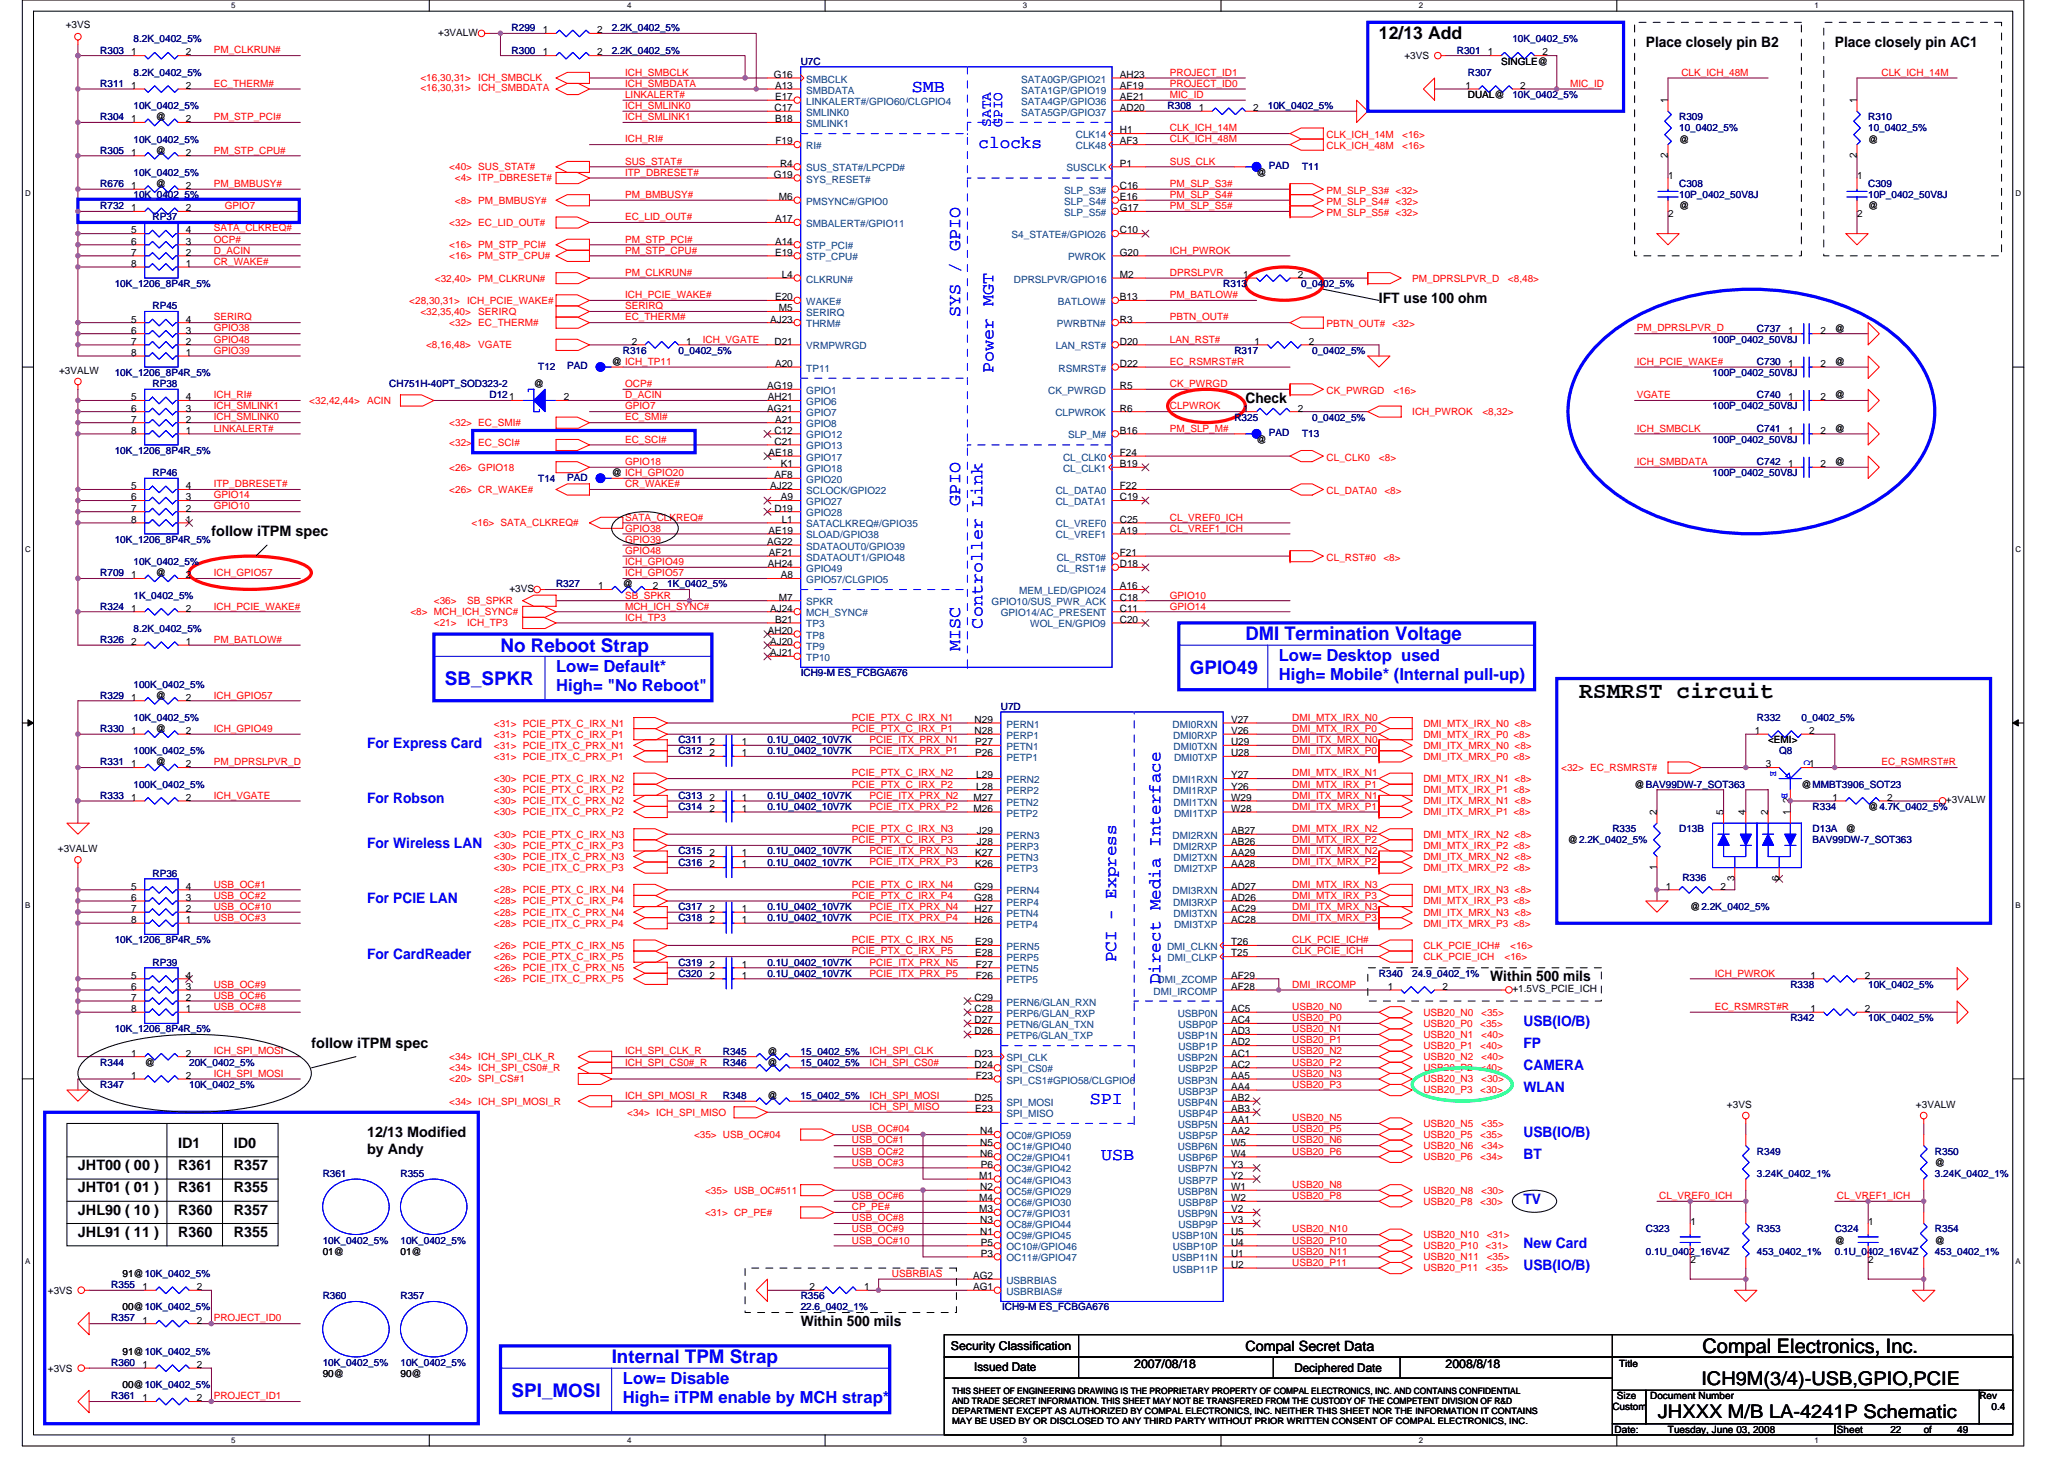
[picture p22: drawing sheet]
<svg xmlns="http://www.w3.org/2000/svg" width="297mm" height="210mm" viewBox="0 0 297 210" stroke-linecap="round" stroke-linejoin="round" font-family="sans-serif">
<defs><g id="words">
<text font-size="3.3" x="227.2" y="100.4">RSMRST circuit</text>
<text font-size="2.9" x="245" y="194.6">Compal Electronics, Inc.</text>
<g font-size="2.7" fill="#00f">
<text x="72" y="93.7">No Reboot Strap</text>
<text x="179.2" y="92.1">DMI Termination Voltage</text>
<text x="64" y="98.5">SB_SPKR</text>
<text x="171.2" y="96.9">GPIO49</text>
<text x="88" y="196.2">Internal TPM Strap</text>
<text x="73.6" y="201">SPI_MOSI</text>
</g>
<g font-size="2.7">
<text x="244.9" y="199.3">ICH9M(3/4)-USB,GPIO,PCIE</text>
<text x="238.6" y="204.1">JHXXX M/B LA-4241P Schematic</text>
</g>
<text font-size="2.5" x="198.5" y="5.6">12/13 Add</text>
<g font-size="2.5" fill="#00f">
<text x="131.2" y="13.3">SMB</text>
<text x="140.8" y="21.3">clocks</text>
<text x="138.2" y="45.6" transform="rotate(-90 138.2 45.6)">SYS / GPIO</text>
<text x="143" y="53.6" transform="rotate(-90 143 53.6)">Power MGT</text>
<text x="138.2" y="72.8" transform="rotate(-90 138.2 72.8)">GPIO</text>
<text x="138.2" y="93.6" transform="rotate(-90 138.2 93.6)">MISC</text>
<text x="141.4" y="90.4" transform="rotate(-90 141.4 90.4)">Controller Link</text>
<text x="160.6" y="138.4" transform="rotate(-90 160.6 138.4)">PCI - Express</text>
<text x="167" y="141.6" transform="rotate(-90 167 141.6)">Direct Media Interface</text>
<text x="156.8" y="158.9">SPI</text>
<text x="158.5" y="166.9">USB</text>
</g>
<g font-size="2.4" fill="#00f">
<text x="184" y="95">Low= Desktop used</text>
<text x="80" y="96.6">Low= Default*</text>
<text x="80" y="99.5">High= &quot;No Reboot&quot;</text>
<text x="184" y="97.9">High= Mobile* (Internal pull-up)</text>
<text x="89.6" y="199.1">Low= Disable</text>
<text x="89.6" y="201.9">High= iTPM enable by MCH strap*</text>
</g>
<g font-size="2.1">
<text x="236.9" y="6.7">Place closely pin B2</text>
<text x="264.1" y="6.7">Place closely pin AC1</text>
<text x="198.5" y="43.5">IFT use 100 ohm</text>
<text x="179.2" y="57.9">Check</text>
<text x="30.4" y="77.2">follow iTPM spec</text>
<text x="214.5" y="141.2">Within 500 mils</text>
<text x="44.8" y="150.7">follow iTPM spec</text>
<text x="25.6" y="165.2">ID1</text>
<text x="33.6" y="165.2">ID0</text>
<text x="52.8" y="163.6">12/13 Modified</text>
<text x="52.8" y="166">by Andy</text>
<text x="11.2" y="171.6">JHT01 ( 01 )</text>
<text x="11.2" y="168.4">JHT00 ( 00 )</text>
<text x="25.6" y="171.6">R361</text>
<text x="25.6" y="168.4">R361</text>
<text x="33.6" y="168.4">R357</text>
<text x="33.6" y="171.6">R355</text>
<text x="11.2" y="177.9">JHL91 ( 11 )</text>
<text x="11.2" y="174.8">JHL90 ( 10 )</text>
<text x="25.6" y="174.8">R360</text>
<text x="25.6" y="177.9">R360</text>
<text x="33.6" y="174.8">R357</text>
<text x="33.6" y="177.9">R355</text>
<text x="115.2" y="190.8">Within 500 mils</text>
</g>
<g font-size="2.1" fill="#00f">
<text x="142.6" y="18.2" transform="rotate(-90 142.6 18.2)">SATA</text>
<text x="144.2" y="18.2" transform="rotate(-90 144.2 18.2)">GPIO</text>
<text x="52.8" y="107.5">For Express Card</text>
<text x="52.8" y="115.5">For Robson</text>
<text x="52.8" y="121.9">For Wireless LAN</text>
<text x="52.8" y="129.9">For PCIE LAN</text>
<text x="52.8" y="137.9">For CardReader</text>
<text x="219.2" y="147.6">USB(IO/B)</text>
<text x="219.2" y="153.9">CAMERA</text>
<text x="219.2" y="150.7">FP</text>
<text x="219.2" y="157.2">WLAN</text>
<text x="219.2" y="163.6">USB(IO/B)</text>
<text x="219.2" y="166.8">BT</text>
<text x="219.2" y="173.2">TV</text>
<text x="219.2" y="179.6">New Card</text>
<text x="219.2" y="182.8">USB(IO/B)</text>
</g>
<text font-size="2" x="179.2" y="194.3">Compal Secret Data</text>
<g font-size="1.8">
<text x="136.8" y="194.2">Security Classification</text>
<text x="163.2" y="196.8">2007/08/18</text>
<text x="208" y="196.8">2008/8/18</text>
</g>
<g font-size="1.7">
<text x="140.2" y="197.3">Issued Date</text>
<text x="186.3" y="197.4">Deciphered Date</text>
</g>
<g font-size="1.4">
<text x="9.5" y="4">+3VS</text>
<text x="63.1" y="5.1">+3VALW</text>
<text x="78.1" y="4.8">1</text>
<text x="86" y="4.8">2</text>
<text x="18.9" y="8">1</text>
<text x="26.8" y="8">2</text>
<text x="78.1" y="8">1</text>
<text x="86" y="8">2</text>
<text x="111.4" y="11.2">G16</text>
<text x="161.2" y="11.2">AH23</text>
<text x="202.1" y="8.5">+3VS</text>
<text x="214.1" y="8">1</text>
<text x="216" y="9.3">SINGLE@</text>
<text x="222" y="8">2</text>
<text x="18.9" y="12.8">1</text>
<text x="18.9" y="17.6">1</text>
<text x="22.4" y="17.3">@</text>
<text x="26.8" y="12.8">2</text>
<text x="26.8" y="17.6">2</text>
<text x="111.5" y="16">C17</text>
<text x="111.5" y="12.8">A13</text>
<text x="111.5" y="14.4">E17</text>
<text x="111.5" y="17.6">B18</text>
<text x="161.2" y="12.8">AF19</text>
<text x="161.2" y="14.4">AE21</text>
<text x="161.2" y="16">AD20</text>
<text x="172.5" y="16">1</text>
<text x="180.4" y="16">2</text>
<text x="210.9" y="12.8">1</text>
<text x="211.2" y="14.1">DUAL@</text>
<text x="218.8" y="12.8">2</text>
<text x="240" y="14.9" transform="rotate(-90 240 14.9)">1</text>
<text x="267.2" y="14.9" transform="rotate(-90 267.2 14.9)">1</text>
<text x="18.9" y="22.4">1</text>
<text x="22.4" y="22.1">@</text>
<text x="26.8" y="22.4">2</text>
<text x="111.6" y="20.8">F19</text>
<text x="112.3" y="24">R4</text>
<text x="161.2" y="19.2">H1</text>
<text x="161.2" y="20.8">AF3</text>
<text x="161.2" y="24">P1</text>
<text x="240" y="22.7" transform="rotate(-90 240 22.7)">2</text>
<text x="241.7" y="20.5">@</text>
<text x="267.2" y="22.7" transform="rotate(-90 267.2 22.7)">2</text>
<text x="268.9" y="20.5">@</text>
<text x="18.9" y="27.2">1</text>
<text x="22.4" y="26.9">@</text>
<text x="26.8" y="27.2">2</text>
<text x="111.4" y="25.6">G19</text>
<text x="112.1" y="28.8">M6</text>
<text x="161.2" y="27.2">C16</text>
<text x="161.2" y="28.8">E16</text>
<text x="180.8" y="25.3">@</text>
<text x="240.1" y="25.8">1</text>
<text x="267.3" y="25.8">1</text>
<text x="18.9" y="30.4">1</text>
<text x="18.9" y="35.2">6</text>
<text x="18.9" y="33.6">5</text>
<text x="26.8" y="30.4">2</text>
<text x="26.8" y="35.2">3</text>
<text x="26.8" y="33.6">4</text>
<text x="111.5" y="32">A17</text>
<text x="111.5" y="35.2">A14</text>
<text x="161.2" y="30.4">G17</text>
<text x="161.2" y="33.6">C10</text>
<text x="240.1" y="31.2">2</text>
<text x="241.7" y="30.1">@</text>
<text x="267.3" y="31.2">2</text>
<text x="268.9" y="30.1">@</text>
<text x="18.9" y="38.4">8</text>
<text x="18.9" y="36.8">7</text>
<text x="26.8" y="38.4">1</text>
<text x="26.8" y="36.8">2</text>
<text x="111.5" y="36.8">E19</text>
<text x="112.5" y="40">L4</text>
<text x="161.2" y="36.8">G20</text>
<text x="161.2" y="40">M2</text>
<text x="178.9" y="40">1</text>
<text x="186.8" y="40">2</text>
<text x="18.9" y="48">6</text>
<text x="18.9" y="46.4">5</text>
<text x="26.8" y="48">3</text>
<text x="26.8" y="46.4">4</text>
<text x="110.8" y="46.4">AJ23</text>
<text x="111.5" y="43.2">E20</text>
<text x="112.1" y="44.8">M5</text>
<text x="161.2" y="43.2">B13</text>
<text x="161.2" y="46.4">R3</text>
<text x="257.3" y="48">1</text>
<text x="262" y="48">2</text>
<text x="264.1" y="47.7">@</text>
<text x="8.5" y="53.8">+3VALW</text>
<text x="18.9" y="51.2">8</text>
<text x="18.9" y="49.6">7</text>
<text x="26.8" y="51.2">1</text>
<text x="26.8" y="49.6">2</text>
<text x="88" y="52.5">@ ICH_TP11</text>
<text x="90.9" y="49.6">2</text>
<text x="98.8" y="49.6">1</text>
<text x="111.5" y="49.6">D21</text>
<text x="111.5" y="52.8">A20</text>
<text x="161.2" y="52.8">D22</text>
<text x="161.2" y="49.6">D20</text>
<text x="180.5" y="49.6">1</text>
<text x="188.4" y="49.6">2</text>
<text x="257.3" y="52.8">1</text>
<text x="262" y="52.8">2</text>
<text x="264.1" y="52.5">@</text>
<text x="18.9" y="59.2">6</text>
<text x="18.9" y="57.6">5</text>
<text x="26.8" y="59.2">3</text>
<text x="26.8" y="57.6">4</text>
<text x="76.8" y="55.7">@</text>
<text x="81.1" y="57.6">2</text>
<text x="110.4" y="56">AG19</text>
<text x="110.4" y="59.2">AG21</text>
<text x="110.5" y="57.6">AH21</text>
<text x="161.2" y="59.2">R6</text>
<text x="161.2" y="56">R5</text>
<text x="178.9" y="59.2">1</text>
<text x="186.8" y="59.2">2</text>
<text x="257.3" y="57.6">1</text>
<text x="262" y="57.6">2</text>
<text x="264.1" y="57.3">@</text>
<text x="18.9" y="62.4">8</text>
<text x="18.9" y="60.8">7</text>
<text x="26.8" y="62.4">1</text>
<text x="26.8" y="60.8">2</text>
<text x="110.6" y="65.6">AE18</text>
<text x="111.5" y="62.4">C12</text>
<text x="111.5" y="64">C21</text>
<text x="111.5" y="60.8">A21</text>
<text x="161.2" y="62.4">B16</text>
<text x="161.2" y="65.6">F24</text>
<text x="180.8" y="63.7">@</text>
<text x="257.3" y="62.4">1</text>
<text x="262" y="62.4">2</text>
<text x="264.1" y="62.1">@</text>
<text x="18.9" y="72">6</text>
<text x="18.9" y="70.4">5</text>
<text x="26.8" y="72">3</text>
<text x="26.8" y="70.4">4</text>
<text x="88" y="68.5">@ ICH_GPIO20</text>
<text x="110.8" y="70.4">AJ22</text>
<text x="111.5" y="68.8">AF8</text>
<text x="112.3" y="67.2">K1</text>
<text x="112.3" y="72">A9</text>
<text x="161.2" y="67.2">B19</text>
<text x="161.2" y="70.4">F22</text>
<text x="161.2" y="72">C19</text>
<text x="257.3" y="67.2">1</text>
<text x="262" y="67.2">2</text>
<text x="264.1" y="66.9">@</text>
<text x="18.9" y="75.2">8</text>
<text x="18.9" y="73.6">7</text>
<text x="26.8" y="75.2">1</text>
<text x="26.8" y="73.6">2</text>
<text x="110.6" y="76.8">AE19</text>
<text x="111.5" y="73.6">D19</text>
<text x="112.5" y="75.2">L1</text>
<text x="161.2" y="75.2">C25</text>
<text x="161.2" y="76.8">A19</text>
<text x="18.9" y="83.2">1</text>
<text x="22.4" y="82.9">@</text>
<text x="26.8" y="83.2">2</text>
<text x="110.4" y="78.4">AG22</text>
<text x="110.5" y="81.6">AH24</text>
<text x="110.7" y="80">AF21</text>
<text x="112.3" y="83.2">A8</text>
<text x="161.2" y="80">F21</text>
<text x="161.2" y="81.6">D18</text>
<text x="18.9" y="88">1</text>
<text x="26.8" y="88">2</text>
<text x="73.3" y="85.2">+3VS</text>
<text x="86.1" y="84.8">1</text>
<text x="89.6" y="84.5">@</text>
<text x="94" y="84.8">2</text>
<text x="110.8" y="88">AJ24</text>
<text x="111.5" y="89.6">B21</text>
<text x="112.1" y="86.4">M7</text>
<text x="161.2" y="89.6">C20</text>
<text x="161.2" y="84.8">A16</text>
<text x="161.2" y="88">C11</text>
<text x="161.2" y="86.4">C18</text>
<text x="18.9" y="92.8">2</text>
<text x="26.8" y="92.8">1</text>
<text x="110.5" y="91.2">AH20</text>
<text x="110.8" y="92.8">AJ20</text>
<text x="110.8" y="94.4">AJ21</text>
<text x="18.9" y="100.8">1</text>
<text x="22.4" y="100.5">@</text>
<text x="26.8" y="100.8">2</text>
<text x="18.9" y="105.6">1</text>
<text x="22.4" y="105.3">@</text>
<text x="26.8" y="105.6">2</text>
<text x="102.1" y="107.2">2</text>
<text x="106.8" y="107.2">1</text>
<text x="140.3" y="104">N29</text>
<text x="140.3" y="105.6">N28</text>
<text x="140.4" y="107.2">P27</text>
<text x="177.2" y="105.6">V26</text>
<text x="177.2" y="107.2">U29</text>
<text x="177.2" y="104">V27</text>
<text x="252.5" y="105.6">1</text>
<text x="254.5" y="106.9">&lt;EMI&gt;</text>
<text x="260.4" y="105.6">2</text>
<text x="18.9" y="110.4">1</text>
<text x="22.4" y="110.1">@</text>
<text x="26.8" y="110.4">2</text>
<text x="102.1" y="108.8">2</text>
<text x="106.8" y="108.8">1</text>
<text x="140.4" y="108.8">P26</text>
<text x="140.5" y="112">L29</text>
<text x="140.5" y="113.6">L28</text>
<text x="177.2" y="108.8">U28</text>
<text x="177.2" y="113.6">Y26</text>
<text x="177.2" y="112">Y27</text>
<text x="235.2" y="113.3">@BAV99DW-7_SOT363</text>
<text x="254.1" y="110.4">3</text>
<text x="259.2" y="113.3">@MMBT3906_SOT23</text>
<text x="260.4" y="110.4">1</text>
<text x="18.9" y="115.2">1</text>
<text x="26.8" y="115.2">2</text>
<text x="102.1" y="115.2">2</text>
<text x="102.1" y="116.8">2</text>
<text x="106.8" y="115.2">1</text>
<text x="106.8" y="116.8">1</text>
<text x="140.1" y="115.2">M27</text>
<text x="140.1" y="116.8">M26</text>
<text x="140.6" y="120">J29</text>
<text x="177.2" y="116.8">W28</text>
<text x="177.2" y="115.2">W29</text>
<text x="177.2" y="120">AB27</text>
<text x="238.4" y="117.3" transform="rotate(-90 238.4 117.3)">2</text>
<text x="248" y="117.3" transform="rotate(-90 248 117.3)">5</text>
<text x="251.2" y="117.3" transform="rotate(-90 251.2 117.3)">4</text>
<text x="254.4" y="117.3" transform="rotate(-90 254.4 117.3)">2</text>
<text x="257.6" y="117.3" transform="rotate(-90 257.6 117.3)">1</text>
<text x="257.6" y="115.5" transform="rotate(-90 257.6 115.5)">2</text>
<text x="263.7" y="115.2">1</text>
<text x="265.7" y="119.7">@</text>
<text x="268.9" y="116.5">@4.7K_0402_5%</text>
<text x="271.6" y="115.2">2</text>
<text x="280.1" y="115.5">+3VALW</text>
<text x="8.3" y="122.6">+3VALW</text>
<text x="102.1" y="124.8">2</text>
<text x="102.1" y="123.2">2</text>
<text x="106.8" y="124.8">1</text>
<text x="106.8" y="123.2">1</text>
<text x="140.4" y="123.2">K27</text>
<text x="140.4" y="124.8">K26</text>
<text x="140.6" y="121.6">J28</text>
<text x="177.2" y="124.8">AA28</text>
<text x="177.2" y="121.6">AB26</text>
<text x="177.2" y="123.2">AA29</text>
<text x="225.7" y="121.3">@2.2K_0402_5%</text>
<text x="238.4" y="125.2" transform="rotate(-90 238.4 125.2)">1</text>
<text x="18.9" y="131.2">7</text>
<text x="18.9" y="129.6">6</text>
<text x="18.9" y="128">5</text>
<text x="26.8" y="131.2">2</text>
<text x="26.8" y="129.6">3</text>
<text x="26.8" y="128">4</text>
<text x="102.1" y="131.2">2</text>
<text x="106.8" y="131.2">1</text>
<text x="140.2" y="128">G29</text>
<text x="140.2" y="129.6">G28</text>
<text x="140.3" y="131.2">H27</text>
<text x="177.2" y="129.6">AD26</text>
<text x="177.2" y="131.2">AC29</text>
<text x="177.2" y="128">AD27</text>
<text x="239.7" y="128">1</text>
<text x="243.2" y="130.9">@2.2K_0402_5%</text>
<text x="247.6" y="128">2</text>
<text x="249.6" y="126.7" transform="rotate(-90 249.6 126.7)">3</text>
<text x="256" y="126.7" transform="rotate(-90 256 126.7)">6</text>
<text x="18.9" y="132.8">8</text>
<text x="26.8" y="132.8">1</text>
<text x="102.1" y="132.8">2</text>
<text x="106.8" y="132.8">1</text>
<text x="140.3" y="132.8">H26</text>
<text x="140.4" y="136">E29</text>
<text x="140.4" y="137.6">E28</text>
<text x="177.2" y="132.8">AC28</text>
<text x="177.2" y="136">T26</text>
<text x="177.2" y="137.6">T25</text>
<text x="18.9" y="144">7</text>
<text x="18.9" y="142.4">6</text>
<text x="18.9" y="140.8">5</text>
<text x="26.8" y="144">2</text>
<text x="26.8" y="142.4">3</text>
<text x="26.8" y="140.8">4</text>
<text x="102.1" y="140.8">2</text>
<text x="102.1" y="139.2">2</text>
<text x="106.8" y="140.8">1</text>
<text x="106.8" y="139.2">1</text>
<text x="140.3" y="144">C29</text>
<text x="140.4" y="139.2">F27</text>
<text x="140.4" y="140.8">F26</text>
<text x="177.2" y="142.4">AF28</text>
<text x="177.2" y="140.8">AF29</text>
<text x="199.7" y="142.4">1</text>
<text x="207.6" y="142.4">2</text>
<text x="217.7" y="142.7">+1.5VS_PCIE_ICH</text>
<text x="260.5" y="140.8">1</text>
<text x="268.4" y="140.8">2</text>
<text x="18.9" y="145.6">8</text>
<text x="26.8" y="145.6">1</text>
<text x="140.3" y="145.6">C28</text>
<text x="140.3" y="147.2">D27</text>
<text x="140.3" y="148.8">D26</text>
<text x="177.2" y="147.2">AC4</text>
<text x="177.2" y="145.6">AC5</text>
<text x="177.2" y="148.8">AD3</text>
<text x="260.5" y="145.6">1</text>
<text x="268.4" y="145.6">2</text>
<text x="18.9" y="152">1</text>
<text x="18.9" y="155.2">1</text>
<text x="20.8" y="153.3">@</text>
<text x="26.8" y="152">2</text>
<text x="26.8" y="155.2">2</text>
<text x="110.4" y="153.3">@</text>
<text x="110.4" y="151.7">@</text>
<text x="140.3" y="152">D23</text>
<text x="140.3" y="153.6">D24</text>
<text x="140.4" y="155.2">F23</text>
<text x="177.2" y="150.4">AD2</text>
<text x="177.2" y="153.6">AC2</text>
<text x="177.2" y="152">AC1</text>
<text x="177.2" y="155.2">AA5</text>
<text x="110.4" y="158.1">@</text>
<text x="140.3" y="158.4">D25</text>
<text x="140.4" y="160">E23</text>
<text x="177.2" y="156.8">AA4</text>
<text x="177.2" y="160">AB3</text>
<text x="177.2" y="158.4">AB2</text>
<text x="177.2" y="161.6">AA1</text>
<text x="248.5" y="159.4">+3VS</text>
<text x="275.7" y="159.4">+3VALW</text>
<text x="141.1" y="163.2">N4</text>
<text x="141.1" y="164.8">N5</text>
<text x="141.1" y="166.4">N6</text>
<text x="141.2" y="168">P6</text>
<text x="177.2" y="163.2">AA2</text>
<text x="177.2" y="166.4">W4</text>
<text x="177.2" y="164.8">W5</text>
<text x="177.2" y="168">Y3</text>
<text x="278.5" y="167.7">@</text>
<text x="140.9" y="169.6">M1</text>
<text x="140.9" y="172.8">M4</text>
<text x="141.1" y="171.2">N2</text>
<text x="177.2" y="169.6">Y2</text>
<text x="177.2" y="172.8">W2</text>
<text x="177.2" y="171.2">W1</text>
<text x="140.9" y="174.4">M3</text>
<text x="141.1" y="176">N3</text>
<text x="141.1" y="177.6">N1</text>
<text x="141.2" y="179.2">P5</text>
<text x="177.2" y="176">V3</text>
<text x="177.2" y="177.6">U5</text>
<text x="177.2" y="174.4">V2</text>
<text x="177.2" y="179.2">U4</text>
<text x="243.3" y="176.2">1</text>
<text x="264.1" y="178.9">@</text>
<text x="268.9" y="176.2">1</text>
<text x="278.5" y="178.9">@</text>
<text x="17.6" y="183.7">91@10K_0402_5%</text>
<text x="20.5" y="185.6">1</text>
<text x="28.3" y="185.6">2</text>
<text x="46.4" y="180.5">01@</text>
<text x="57.6" y="180.5">01@</text>
<text x="116.5" y="185.6">2</text>
<text x="124.4" y="185.6">1</text>
<text x="140" y="184">AG2</text>
<text x="140" y="185.6">AG1</text>
<text x="141.2" y="180.8">P3</text>
<text x="177.2" y="180.8">U1</text>
<text x="177.2" y="182.4">U2</text>
<text x="243.3" y="181.7">2</text>
<text x="268.9" y="181.7">2</text>
<text x="6.9" y="186.1">+3VS</text>
<text x="17.6" y="188.5">00@10K_0402_5%</text>
<text x="20.5" y="190.4">1</text>
<text x="28.3" y="190.4">2</text>
<text x="6.9" y="197.3">+3VS</text>
<text x="17.6" y="194.9">91@10K_0402_5%</text>
<text x="20.5" y="196.8">1</text>
<text x="28.3" y="196.8">2</text>
<text x="233" y="196.7">Title</text>
<text x="17.6" y="199.7">00@10K_0402_5%</text>
<text x="20.5" y="201.6">1</text>
<text x="28.3" y="201.6">2</text>
<text x="46.4" y="198.1">90@</text>
<text x="57.6" y="198.1">90@</text>
<text x="232" y="202.9">Custom</text>
<text x="232.7" y="201.3">Size</text>
<text x="237.5" y="201.3">Document Number</text>
<text x="284.9" y="201.3">Rev</text>
<text x="286.6" y="202.9">0.4</text>
<text x="232.4" y="206.1">Date:</text>
<text x="240" y="206.1">Tuesday, June 03, 2008</text>
<text x="264.4" y="206.1">Sheet</text>
<text x="272.1" y="206.1">22</text>
<text x="276.9" y="206.1">of</text>
<text x="281.7" y="206.1">49</text>
</g>
<g font-size="1.4" fill="#000080">
<text x="73.6" y="4.5">R299</text>
<text x="88" y="4.5">2.2K_0402_5%</text>
<text x="14.4" y="7.7">R303</text>
<text x="19.2" y="10.9">8.2K_0402_5%</text>
<text x="19.2" y="6.1">8.2K_0402_5%</text>
<text x="73.6" y="7.7">R300</text>
<text x="88" y="7.7">2.2K_0402_5%</text>
<text x="115.2" y="9.3">U7C</text>
<text x="209.7" y="7.7">R301</text>
<text x="211.2" y="10.9">R307</text>
<text x="217.7" y="6.1">10K_0402_5%</text>
<text x="14.4" y="12.5">R311</text>
<text x="14.4" y="17.3">R304</text>
<text x="19.2" y="15.7">10K_0402_5%</text>
<text x="168" y="15.7">R308</text>
<text x="182.5" y="15.7">10K_0402_5%</text>
<text x="217.7" y="14.1">10K_0402_5%</text>
<text x="241.7" y="17.3">R309</text>
<text x="268.9" y="17.3">R310</text>
<text x="14.4" y="22.1">R305</text>
<text x="19.2" y="20.5">10K_0402_5%</text>
<text x="241.7" y="18.9">10_0402_5%</text>
<text x="268.9" y="18.9">10_0402_5%</text>
<text x="14.4" y="26.9">R676</text>
<text x="19.2" y="25.3">10K_0402_5%</text>
<text x="19.2" y="28.5">10K_0402_5%</text>
<text x="182.6" y="24.3">PAD</text>
<text x="187.4" y="24.5">T11</text>
<text x="241.7" y="26.9">C308</text>
<text x="241.7" y="28.5">10P_0402_50V8J</text>
<text x="268.9" y="26.9">C309</text>
<text x="268.9" y="28.5">10P_0402_50V8J</text>
<text x="14.4" y="30.1">R732</text>
<text x="21.9" y="31.7">RP37</text>
<text x="16.5" y="41.3">10K_1206_8P4R_5%</text>
<text x="176" y="41.3">R313</text>
<text x="187.2" y="41.3">0_0402_5%</text>
<text x="21.9" y="44.5">RP45</text>
<text x="252.9" y="47.7">C737</text>
<text x="77.5" y="53.3">T12</text>
<text x="81.6" y="53.1">PAD</text>
<text x="89.6" y="50.9">R316</text>
<text x="97.6" y="50.9">0_0402_5%</text>
<text x="177.6" y="50.9">R317</text>
<text x="188.8" y="50.9">0_0402_5%</text>
<text x="246.5" y="49.3">100P_0402_50V8J</text>
<text x="252.9" y="52.5">C730</text>
<text x="16.5" y="54.1">10K_1206_8P4R_5%</text>
<text x="21.9" y="55.7">RP38</text>
<text x="56" y="55.7">CH751H-40PT_SOD323-2</text>
<text x="70.4" y="57.3">D121</text>
<text x="246.5" y="54.1">100P_0402_50V8J</text>
<text x="246.5" y="58.9">100P_0402_50V8J</text>
<text x="252.9" y="57.3">C740</text>
<text x="16.5" y="65.3">10K_1206_8P4R_5%</text>
<text x="177.6" y="60.5">R325</text>
<text x="182.6" y="62.7">PAD</text>
<text x="187.4" y="62.9">T13</text>
<text x="188.8" y="60.5">0_0402_5%</text>
<text x="246.5" y="63.7">100P_0402_50V8J</text>
<text x="252.9" y="62.1">C741</text>
<text x="21.9" y="68.5">RP46</text>
<text x="77.5" y="69.3">T14</text>
<text x="81.6" y="69.2">PAD</text>
<text x="246.5" y="68.5">100P_0402_50V8J</text>
<text x="252.9" y="66.9">C742</text>
<text x="14.4" y="82.9">R709</text>
<text x="16.5" y="78.1">10K_1206_8P4R_5%</text>
<text x="19.2" y="81.3">10K_0402_5%</text>
<text x="14.4" y="87.7">R324</text>
<text x="19.2" y="86.1">1K_0402_5%</text>
<text x="80" y="84.5">R327</text>
<text x="96" y="84.5">1K_0402_5%</text>
<text x="14.4" y="92.5">R326</text>
<text x="19.2" y="90.9">8.2K_0402_5%</text>
<text x="14.4" y="100.5">R329</text>
<text x="19.2" y="98.9">100K_0402_5%</text>
<text x="115.2" y="97.3">ICH9-M ES_FCBGA676</text>
<text x="14.4" y="105.3">R330</text>
<text x="19.2" y="103.7">10K_0402_5%</text>
<text x="97.6" y="106.9">C311</text>
<text x="110.4" y="106.9">0.1U_0402_10V7K</text>
<text x="144" y="102.1">U7D</text>
<text x="252.9" y="103.7">R332</text>
<text x="259.2" y="103.7">0_0402_5%</text>
<text x="14.4" y="110.1">R331</text>
<text x="19.2" y="108.5">100K_0402_5%</text>
<text x="19.2" y="113.3">100K_0402_5%</text>
<text x="97.6" y="108.5">C312</text>
<text x="110.4" y="108.5">0.1U_0402_10V7K</text>
<text x="256" y="108.5">Q8</text>
<text x="14.4" y="114.9">R333</text>
<text x="97.6" y="114.9">C313</text>
<text x="97.6" y="116.5">C314</text>
<text x="110.4" y="114.9">0.1U_0402_10V7K</text>
<text x="110.4" y="116.5">0.1U_0402_10V7K</text>
<text x="232" y="119.7">R335</text>
<text x="241.7" y="119.7">D13B</text>
<text x="260.9" y="119.7">D13A</text>
<text x="260.9" y="116.5">R334</text>
<text x="97.6" y="124.5">C316</text>
<text x="97.6" y="122.9">C315</text>
<text x="110.4" y="124.5">0.1U_0402_10V7K</text>
<text x="110.4" y="122.9">0.1U_0402_10V7K</text>
<text x="260.9" y="121.3">BAV99DW-7_SOT363</text>
<text x="21.9" y="126.1">RP36</text>
<text x="97.6" y="130.9">C317</text>
<text x="110.4" y="130.9">0.1U_0402_10V7K</text>
<text x="242.1" y="126.7">R336</text>
<text x="16.5" y="135.7">10K_1206_8P4R_5%</text>
<text x="97.6" y="132.5">C318</text>
<text x="110.4" y="132.5">0.1U_0402_10V7K</text>
<text x="21.9" y="138.9">RP39</text>
<text x="97.6" y="140.5">C320</text>
<text x="97.6" y="138.9">C319</text>
<text x="110.4" y="140.5">0.1U_0402_10V7K</text>
<text x="110.4" y="138.9">0.1U_0402_10V7K</text>
<text x="198.5" y="140.5">R340</text>
<text x="203.2" y="140.5">24.9_0402_1%</text>
<text x="257.7" y="142.1">R338</text>
<text x="268.9" y="142.1">10K_0402_5%</text>
<text x="16.5" y="148.5">10K_1206_8P4R_5%</text>
<text x="257.7" y="146.9">R342</text>
<text x="268.9" y="146.9">10K_0402_5%</text>
<text x="14.4" y="153.3">R344</text>
<text x="27.2" y="153.3">20K_0402_5%</text>
<text x="104" y="153.3">R346</text>
<text x="104" y="151.7">R345</text>
<text x="115.2" y="153.3">15_0402_5%</text>
<text x="115.2" y="151.7">15_0402_5%</text>
<text x="14.4" y="156.5">R347</text>
<text x="27.2" y="156.5">10K_0402_5%</text>
<text x="104" y="158.1">R348</text>
<text x="115.2" y="158.1">15_0402_5%</text>
<text x="252.9" y="166.1">R349</text>
<text x="278.5" y="166.1">R350</text>
<text x="46.4" y="169.3">R361</text>
<text x="57.6" y="169.3">R355</text>
<text x="252.9" y="169.3">3.24K_0402_1%</text>
<text x="278.5" y="169.3">3.24K_0402_1%</text>
<text x="46.4" y="178.9">10K_0402_5%</text>
<text x="57.6" y="178.9">10K_0402_5%</text>
<text x="236.9" y="177.3">C323</text>
<text x="252.9" y="177.3">R353</text>
<text x="264.1" y="177.3">C324</text>
<text x="278.5" y="177.3">R354</text>
<text x="16" y="185.3">R355</text>
<text x="236.9" y="180.5">0.1U_0402_16V4Z</text>
<text x="252.9" y="180.5">453_0402_1%</text>
<text x="264.1" y="180.5">0.1U_0402_16V4Z</text>
<text x="278.5" y="180.5">453_0402_1%</text>
<text x="16" y="190.1">R357</text>
<text x="46.4" y="186.9">R360</text>
<text x="57.6" y="186.9">R357</text>
<text x="115.2" y="186.9">R356</text>
<text x="115.2" y="188.5">22.6_0402_1%</text>
<text x="144.2" y="188.5">ICH9-M ES_FCBGA676</text>
<text x="16" y="196.5">R360</text>
<text x="46.4" y="196.5">10K_0402_5%</text>
<text x="57.6" y="196.5">10K_0402_5%</text>
<text x="16" y="201.3">R361</text>
</g>
<g font-size="1.4" fill="#f00">
<text x="30.8" y="7.7">PM_CLKRUN#</text>
<text x="60.5" y="11.7">&lt;16,30,31&gt;</text>
<text x="68.8" y="11.7">ICH_SMBCLK</text>
<text x="90" y="10.9">ICH_SMBCLK</text>
<text x="168.4" y="10.9">PROJECT_ID1</text>
<text x="242" y="10.9">CLK_ICH_48M</text>
<text x="270.8" y="10.9">CLK_ICH_14M</text>
<text x="30.8" y="12.5">EC_THERM#</text>
<text x="30.8" y="17.3">PM_STP_PCI#</text>
<text x="60.5" y="13.1">&lt;16,30,31&gt;</text>
<text x="68.8" y="13.1">ICH_SMBDATA</text>
<text x="90" y="14.1">LINKALERT#</text>
<text x="90" y="17.3">ICH_SMLINK1</text>
<text x="90" y="15.7">ICH_SMLINK0</text>
<text x="90" y="12.5">ICH_SMBDATA</text>
<text x="168.4" y="14.1">MIC_ID</text>
<text x="168.4" y="12.5">PROJECT_ID0</text>
<text x="226" y="12.5">MIC_ID</text>
<text x="30.8" y="22.1">PM_STP_CPU#</text>
<text x="90" y="23.7">SUS_STAT#</text>
<text x="90" y="20.5">ICH_RI#</text>
<text x="168.4" y="23.7">SUS_CLK</text>
<text x="168.4" y="20.5">CLK_ICH_48M</text>
<text x="168.4" y="18.9">CLK_ICH_14M</text>
<text x="190.9" y="19.9">CLK_ICH_14M</text>
<text x="190.9" y="21.5">CLK_ICH_48M</text>
<text x="201.8" y="19.9">&lt;16&gt;</text>
<text x="201.8" y="21.5">&lt;16&gt;</text>
<text x="30.8" y="26.9">PM_BMBUSY#</text>
<text x="64.7" y="24.5">&lt;40&gt; SUS_STAT#</text>
<text x="65.5" y="26.1">&lt;4&gt; ITP_DBRESET#</text>
<text x="65.5" y="29.3">&lt;8&gt; PM_BMBUSY#</text>
<text x="90" y="28.5">PM_BMBUSY#</text>
<text x="90" y="25.3">ITP_DBRESET#</text>
<text x="168.4" y="26.9">PM_SLP_S3#</text>
<text x="168.4" y="28.5">PM_SLP_S4#</text>
<text x="190.9" y="27.9">PM_SLP_S3# &lt;32&gt;</text>
<text x="190.9" y="29.5">PM_SLP_S4# &lt;32&gt;</text>
<text x="30.8" y="34.9">OCP#</text>
<text x="30.8" y="33.3">SATA_CLKREQ#</text>
<text x="32.3" y="30.1">GPIO7</text>
<text x="64.7" y="32.5">&lt;32&gt; EC_LID_OUT#</text>
<text x="64.7" y="35.7">&lt;16&gt; PM_STP_PCI#</text>
<text x="90" y="34.9">PM_STP_PCI#</text>
<text x="90" y="31.7">EC_LID_OUT#</text>
<text x="168.4" y="30.1">PM_SLP_S5#</text>
<text x="190.9" y="31.1">PM_SLP_S5# &lt;32&gt;</text>
<text x="30.8" y="36.5">D_ACIN</text>
<text x="30.8" y="38.1">CR_WAKE#</text>
<text x="62.6" y="40.5">&lt;32,40&gt; PM_CLKRUN#</text>
<text x="64.7" y="37.3">&lt;16&gt; PM_STP_CPU#</text>
<text x="90" y="36.5">PM_STP_CPU#</text>
<text x="90" y="39.7">PM_CLKRUN#</text>
<text x="168.4" y="39.7">DPRSLPVR</text>
<text x="168.4" y="36.5">ICH_PWROK</text>
<text x="203.2" y="40.5">PM_DPRSLPVR_D</text>
<text x="217" y="40.5">&lt;8,48&gt;</text>
<text x="30.8" y="46.1">SERIRQ</text>
<text x="30.8" y="47.7">GPIO38</text>
<text x="58.9" y="43.7">&lt;28,30,31&gt;</text>
<text x="60.5" y="45.3">&lt;32,35,40&gt;</text>
<text x="64.7" y="46.9">&lt;32&gt; EC_THERM#</text>
<text x="67.2" y="43.7">ICH_PCIE_WAKE#</text>
<text x="68.8" y="45.3">SERIRQ</text>
<text x="90" y="42.9">ICH_PCIE_WAKE#</text>
<text x="90" y="46.1">EC_THERM#</text>
<text x="90" y="44.5">SERIRQ</text>
<text x="168.4" y="42.9">PM_BATLOW#</text>
<text x="168.4" y="46.1">PBTN_OUT#</text>
<text x="190.9" y="47.1">PBTN_OUT# &lt;32&gt;</text>
<text x="235.6" y="47.7">PM_DPRSLPVR_D</text>
<text x="30.8" y="50.9">GPIO39</text>
<text x="30.8" y="49.3">GPIO48</text>
<text x="61.3" y="50.1">&lt;8,16,48&gt;</text>
<text x="68.8" y="50.1">VGATE</text>
<text x="101.2" y="49.3">ICH_VGATE</text>
<text x="168.4" y="49.3">LAN_RST#</text>
<text x="168.4" y="52.5">EC_RSMRST#R</text>
<text x="235.6" y="52.5">ICH_PCIE_WAKE#</text>
<text x="30.8" y="58.9">ICH_SMLINK1</text>
<text x="30.8" y="57.3">ICH_RI#</text>
<text x="44.5" y="58.1">&lt;32,42,44&gt;</text>
<text x="52.8" y="58.1">ACIN</text>
<text x="90" y="57.3">D_ACIN</text>
<text x="90" y="55.7">OCP#</text>
<text x="90" y="58.9">GPIO7</text>
<text x="168.4" y="58.9">CLPWROK</text>
<text x="168.4" y="55.7">CK_PWRGD</text>
<text x="190.9" y="56.7">CK_PWRGD</text>
<text x="200.5" y="56.7">&lt;16&gt;</text>
<text x="203.2" y="59.7">ICH_PWROK</text>
<text x="213.3" y="59.7">&lt;8,32&gt;</text>
<text x="235.6" y="57.3">VGATE</text>
<text x="30.8" y="62.1">LINKALERT#</text>
<text x="30.8" y="60.5">ICH_SMLINK0</text>
<text x="64.7" y="61.3">&lt;32&gt; EC_SMI#</text>
<text x="64.7" y="64.2">&lt;32&gt;</text>
<text x="68.8" y="64.2">EC_SCI#</text>
<text x="90" y="60.5">EC_SMI#</text>
<text x="90" y="63.7">EC_SCI#</text>
<text x="168.4" y="62.1">PM_SLP_M#</text>
<text x="235.6" y="62.1">ICH_SMBCLK</text>
<text x="30.8" y="70.1">ITP_DBRESET#</text>
<text x="30.8" y="71.7">GPIO14</text>
<text x="64.7" y="70.9">&lt;26&gt; CR_WAKE#</text>
<text x="64.7" y="67.7">&lt;26&gt; GPIO18</text>
<text x="90" y="70.1">CR_WAKE#</text>
<text x="90" y="66.9">GPIO18</text>
<text x="190.9" y="66.3">CL_CLK0</text>
<text x="190.9" y="71.1">CL_DATA0</text>
<text x="198.5" y="66.3">&lt;8&gt;</text>
<text x="199.2" y="71.1">&lt;8&gt;</text>
<text x="235.6" y="66.9">ICH_SMBDATA</text>
<text x="30.8" y="73.3">GPIO10</text>
<text x="67.9" y="75.7">&lt;16&gt; SATA_CLKREQ#</text>
<text x="90" y="74.9">SATA_CLKREQ#</text>
<text x="90" y="76.5">GPIO38</text>
<text x="168.4" y="74.9">CL_VREF0_ICH</text>
<text x="168.4" y="76.5">CL_VREF1_ICH</text>
<text x="30.8" y="82.9">ICH_GPIO57</text>
<text x="90" y="81.3">ICH_GPIO49</text>
<text x="90" y="82.9">ICH_GPIO57</text>
<text x="90" y="79.7">GPIO48</text>
<text x="90" y="78.1">GPIO39</text>
<text x="190.9" y="80.7">CL_RST#0</text>
<text x="199.1" y="80.7">&lt;8&gt;</text>
<text x="30.8" y="87.7">ICH_PCIE_WAKE#</text>
<text x="59.1" y="88.5">&lt;8&gt; MCH_ICH_SYNC#</text>
<text x="62.4" y="86.9">&lt;36&gt;</text>
<text x="67.2" y="86.9">SB_SPKR</text>
<text x="90" y="89.3">ICH_TP3</text>
<text x="90" y="87.7">MCH_ICH_SYNC#</text>
<text x="90" y="86.1">SB_SPKR</text>
<text x="168.4" y="87.7">GPIO14</text>
<text x="168.4" y="86.1">GPIO10</text>
<text x="30.8" y="92.5">PM_BATLOW#</text>
<text x="62.4" y="90.1">&lt;21&gt;</text>
<text x="67.2" y="90.1">ICH_TP3</text>
<text x="30.8" y="100.5">ICH_GPIO57</text>
<text x="30.8" y="105.3">ICH_GPIO49</text>
<text x="71.1" y="104.5">&lt;31&gt; PCIE_PTX_C_IRX_N1</text>
<text x="71.1" y="106.1">&lt;31&gt; PCIE_PTX_C_IRX_P1</text>
<text x="71.1" y="107.7">&lt;31&gt; PCIE_ITX_C_PRX_N1</text>
<text x="122.6" y="103.7">PCIE_PTX_C_IRX_N1</text>
<text x="122.6" y="105.3">PCIE_PTX_C_IRX_P1</text>
<text x="125.2" y="106.9">PCIE_ITX_PRX_N1</text>
<text x="186" y="106.9">DMI_ITX_MRX_N0</text>
<text x="186" y="103.7">DMI_MTX_IRX_N0</text>
<text x="186" y="105.3">DMI_MTX_IRX_P0</text>
<text x="204.8" y="104.5">DMI_MTX_IRX_N0 &lt;8&gt;</text>
<text x="204.8" y="106.1">DMI_MTX_IRX_P0 &lt;8&gt;</text>
<text x="204.8" y="107.7">DMI_ITX_MRX_N0 &lt;8&gt;</text>
<text x="30.8" y="110.1">PM_DPRSLPVR_D</text>
<text x="71.1" y="109.3">&lt;31&gt; PCIE_ITX_C_PRX_P1</text>
<text x="71.1" y="112.5">&lt;30&gt; PCIE_PTX_C_IRX_N2</text>
<text x="122.6" y="111.7">PCIE_PTX_C_IRX_N2</text>
<text x="122.6" y="113.3">PCIE_PTX_C_IRX_P2</text>
<text x="125.2" y="108.5">PCIE_ITX_PRX_P1</text>
<text x="186" y="108.5">DMI_ITX_MRX_P0</text>
<text x="186" y="111.7">DMI_MTX_IRX_N1</text>
<text x="186" y="113.3">DMI_MTX_IRX_P1</text>
<text x="204.8" y="112.5">DMI_MTX_IRX_N1 &lt;8&gt;</text>
<text x="204.8" y="109.3">DMI_ITX_MRX_P0 &lt;8&gt;</text>
<text x="224.7" y="110.9">&lt;32&gt; EC_RSMRST#</text>
<text x="270.8" y="110.1">EC_RSMRST#R</text>
<text x="30.8" y="114.9">ICH_VGATE</text>
<text x="71.1" y="114.1">&lt;30&gt; PCIE_PTX_C_IRX_P2</text>
<text x="71.1" y="117.3">&lt;30&gt; PCIE_ITX_C_PRX_P2</text>
<text x="71.1" y="115.7">&lt;30&gt; PCIE_ITX_C_PRX_N2</text>
<text x="122.6" y="119.7">PCIE_PTX_C_IRX_N3</text>
<text x="125.2" y="116.5">PCIE_ITX_PRX_P2</text>
<text x="125.2" y="114.9">PCIE_ITX_PRX_N2</text>
<text x="186" y="119.7">DMI_MTX_IRX_N2</text>
<text x="186" y="114.9">DMI_ITX_MRX_N1</text>
<text x="186" y="116.5">DMI_ITX_MRX_P1</text>
<text x="204.8" y="114.1">DMI_MTX_IRX_P1 &lt;8&gt;</text>
<text x="204.8" y="115.7">DMI_ITX_MRX_N1 &lt;8&gt;</text>
<text x="204.8" y="117.3">DMI_ITX_MRX_P1 &lt;8&gt;</text>
<text x="71.1" y="125.3">&lt;30&gt; PCIE_ITX_C_PRX_P3</text>
<text x="71.1" y="123.7">&lt;30&gt; PCIE_ITX_C_PRX_N3</text>
<text x="71.1" y="120.5">&lt;30&gt; PCIE_PTX_C_IRX_N3</text>
<text x="71.1" y="122.1">&lt;30&gt; PCIE_PTX_C_IRX_P3</text>
<text x="122.6" y="121.3">PCIE_PTX_C_IRX_P3</text>
<text x="125.2" y="124.5">PCIE_ITX_PRX_P3</text>
<text x="125.2" y="122.9">PCIE_ITX_PRX_N3</text>
<text x="186" y="122.9">DMI_ITX_MRX_N2</text>
<text x="186" y="124.5">DMI_ITX_MRX_P2</text>
<text x="186" y="121.3">DMI_MTX_IRX_P2</text>
<text x="204.8" y="120.5">DMI_MTX_IRX_N2 &lt;8&gt;</text>
<text x="204.8" y="122.1">DMI_MTX_IRX_P2 &lt;8&gt;</text>
<text x="204.8" y="123.7">DMI_ITX_MRX_N2 &lt;8&gt;</text>
<text x="204.8" y="125.3">DMI_ITX_MRX_P2 &lt;8&gt;</text>
<text x="30.8" y="130.9">USB_OC#10</text>
<text x="30.8" y="129.3">USB_OC#2</text>
<text x="30.8" y="127.7">USB_OC#1</text>
<text x="71.1" y="131.7">&lt;28&gt; PCIE_ITX_C_PRX_N4</text>
<text x="71.1" y="128.5">&lt;28&gt; PCIE_PTX_C_IRX_N4</text>
<text x="71.1" y="130.1">&lt;28&gt; PCIE_PTX_C_IRX_P4</text>
<text x="122.6" y="127.7">PCIE_PTX_C_IRX_N4</text>
<text x="122.6" y="129.3">PCIE_PTX_C_IRX_P4</text>
<text x="125.2" y="130.9">PCIE_ITX_PRX_N4</text>
<text x="186" y="127.7">DMI_MTX_IRX_N3</text>
<text x="186" y="130.9">DMI_ITX_MRX_N3</text>
<text x="186" y="129.3">DMI_MTX_IRX_P3</text>
<text x="204.8" y="128.5">DMI_MTX_IRX_N3 &lt;8&gt;</text>
<text x="204.8" y="130.1">DMI_MTX_IRX_P3 &lt;8&gt;</text>
<text x="204.8" y="131.7">DMI_ITX_MRX_N3 &lt;8&gt;</text>
<text x="30.8" y="132.5">USB_OC#3</text>
<text x="71.1" y="133.3">&lt;28&gt; PCIE_ITX_C_PRX_P4</text>
<text x="71.1" y="136.5">&lt;26&gt; PCIE_PTX_C_IRX_N5</text>
<text x="122.6" y="135.7">PCIE_PTX_C_IRX_N5</text>
<text x="122.6" y="137.3">PCIE_PTX_C_IRX_P5</text>
<text x="125.2" y="132.5">PCIE_ITX_PRX_P4</text>
<text x="186" y="132.5">DMI_ITX_MRX_P3</text>
<text x="186" y="137.3">CLK_PCIE_ICH</text>
<text x="186" y="135.7">CLK_PCIE_ICH#</text>
<text x="204.8" y="136.5">CLK_PCIE_ICH#</text>
<text x="204.8" y="133.3">DMI_ITX_MRX_P3 &lt;8&gt;</text>
<text x="217.3" y="136.5">&lt;16&gt;</text>
<text x="30.8" y="143.7">USB_OC#6</text>
<text x="30.8" y="142.1">USB_OC#9</text>
<text x="71.1" y="138.1">&lt;26&gt; PCIE_PTX_C_IRX_P5</text>
<text x="71.1" y="141.3">&lt;26&gt; PCIE_ITX_C_PRX_P5</text>
<text x="71.1" y="139.7">&lt;26&gt; PCIE_ITX_C_PRX_N5</text>
<text x="125.2" y="140.5">PCIE_ITX_PRX_P5</text>
<text x="125.2" y="138.9">PCIE_ITX_PRX_N5</text>
<text x="186" y="142.1">DMI_IRCOMP</text>
<text x="204.8" y="138.1">CLK_PCIE_ICH</text>
<text x="216.5" y="138.1">&lt;16&gt;</text>
<text x="246.8" y="140.5">ICH_PWROK</text>
<text x="30.8" y="145.3">USB_OC#8</text>
<text x="186" y="148.5">USB20_N1</text>
<text x="186" y="146.9">USB20_P0</text>
<text x="186" y="145.3">USB20_N0</text>
<text x="204.8" y="149.3">USB20_N1</text>
<text x="204.8" y="146.1">USB20_N0</text>
<text x="204.8" y="147.7">USB20_P0</text>
<text x="213" y="147.7">&lt;35&gt;</text>
<text x="213.2" y="149.3">&lt;40&gt;</text>
<text x="213.2" y="146.1">&lt;35&gt;</text>
<text x="246.8" y="145.3">EC_RSMRST#R</text>
<text x="30.8" y="154.9">ICH_SPI_MOSI</text>
<text x="30.8" y="151.7">ICH_SPI_MOSI</text>
<text x="64.7" y="155.7">&lt;20&gt; SPI_CS#1</text>
<text x="64.7" y="152.5">&lt;34&gt; ICH_SPI_CLK_R</text>
<text x="64.7" y="154.1">&lt;34&gt; ICH_SPI_CS0#_R</text>
<text x="90" y="151.7">ICH_SPI_CLK_R</text>
<text x="90" y="153.3">ICH_SPI_CS0#_R</text>
<text x="125.2" y="153.3">ICH_SPI_CS0#</text>
<text x="125.2" y="151.7">ICH_SPI_CLK</text>
<text x="186" y="150.1">USB20_P1</text>
<text x="186" y="151.7">USB20_N2</text>
<text x="186" y="153.3">USB20_P2</text>
<text x="186" y="154.9">USB20_N3</text>
<text x="204.8" y="152.5">USB20_N2</text>
<text x="204.8" y="150.9">USB20_P1</text>
<text x="204.8" y="154.1">USB20_P2</text>
<text x="204.8" y="155.7">USB20_N3</text>
<text x="213" y="150.9">&lt;40&gt;</text>
<text x="213" y="154.1">&lt;40&gt;</text>
<text x="213.2" y="152.5">&lt;40&gt;</text>
<text x="213.2" y="155.7">&lt;30&gt;</text>
<text x="64.7" y="158.9">&lt;34&gt; ICH_SPI_MOSI_R</text>
<text x="90" y="158.1">ICH_SPI_MOSI_R</text>
<text x="90.3" y="160.5">&lt;34&gt; ICH_SPI_MISO</text>
<text x="125.2" y="158.1">ICH_SPI_MOSI</text>
<text x="125.2" y="159.7">ICH_SPI_MISO</text>
<text x="186" y="161.3">USB20_N5</text>
<text x="186" y="156.5">USB20_P3</text>
<text x="204.8" y="157.3">USB20_P3</text>
<text x="213" y="157.3">&lt;30&gt;</text>
<text x="99.9" y="163.7">&lt;35&gt; USB_OC#04</text>
<text x="122.6" y="164.5">USB_OC#1</text>
<text x="122.6" y="166.1">USB_OC#2</text>
<text x="122.6" y="167.7">USB_OC#3</text>
<text x="122.6" y="162.9">USB_OC#04</text>
<text x="186" y="162.9">USB20_P5</text>
<text x="186" y="166.1">USB20_P6</text>
<text x="186" y="164.5">USB20_N6</text>
<text x="204.8" y="162.1">USB20_N5</text>
<text x="204.8" y="163.7">USB20_P5</text>
<text x="204.8" y="165.3">USB20_N6</text>
<text x="204.8" y="166.9">USB20_P6</text>
<text x="213" y="163.7">&lt;35&gt;</text>
<text x="213" y="166.9">&lt;34&gt;</text>
<text x="213.2" y="162.1">&lt;35&gt;</text>
<text x="213.2" y="165.3">&lt;34&gt;</text>
<text x="101.5" y="171.7">&lt;35&gt; USB_OC#511</text>
<text x="122.6" y="172.5">USB_OC#6</text>
<text x="186" y="170.9">USB20_N8</text>
<text x="186" y="172.5">USB20_P8</text>
<text x="204.8" y="171.7">USB20_N8</text>
<text x="204.8" y="173.3">USB20_P8</text>
<text x="213" y="173.3">&lt;30&gt;</text>
<text x="213.2" y="171.7">&lt;30&gt;</text>
<text x="238.8" y="172.5">CL_VREF0_ICH</text>
<text x="264.4" y="172.5">CL_VREF1_ICH</text>
<text x="101.5" y="174.9">&lt;31&gt; CP_PE#</text>
<text x="122.6" y="174.1">CP_PE#</text>
<text x="122.6" y="175.7">USB_OC#8</text>
<text x="122.6" y="177.3">USB_OC#9</text>
<text x="122.6" y="178.9">USB_OC#10</text>
<text x="186" y="177.3">USB20_N10</text>
<text x="186" y="178.9">USB20_P10</text>
<text x="204.8" y="178.1">USB20_N10</text>
<text x="204.8" y="179.7">USB20_P10</text>
<text x="213.8" y="179.7">&lt;31&gt;</text>
<text x="214" y="178.1">&lt;31&gt;</text>
<text x="128.4" y="183.7">USBRBIAS</text>
<text x="186" y="182.1">USB20_P11</text>
<text x="186" y="180.5">USB20_N11</text>
<text x="204.8" y="181.3">USB20_N11</text>
<text x="204.8" y="182.9">USB20_P11</text>
<text x="213.8" y="182.9">&lt;35&gt;</text>
<text x="214" y="181.3">&lt;35&gt;</text>
<text x="30.8" y="190.1">PROJECT_ID0</text>
<text x="30.8" y="201.3">PROJECT_ID1</text>
</g>
<g font-size="1.4" fill="#004080">
<text x="116" y="11.9">SMBCLK</text>
<text x="147" y="11.9">SATA0GP/GPIO21</text>
<text x="116" y="13.5">SMBDATA</text>
<text x="116" y="15.1">LINKALERT#/GPIO60/CLGPIO4</text>
<text x="116" y="16.7">SMLINK0</text>
<text x="147" y="13.5">SATA1GP/GPIO19</text>
<text x="147" y="15.1">SATA4GP/GPIO36</text>
<text x="147" y="16.7">SATA5GP/GPIO37</text>
<text x="116" y="18.3">SMLINK1</text>
<text x="116" y="21.5">RI#</text>
<text x="154.8" y="19.9">CLK14</text>
<text x="154.8" y="21.5">CLK48</text>
<text x="116" y="24.7">SUS_STAT#/LPCPD#</text>
<text x="116" y="26.3">SYS_RESET#</text>
<text x="116" y="29.5">PMSYNC#/GPIO0</text>
<text x="153.2" y="27.9">SLP_S3#</text>
<text x="153.2" y="29.5">SLP_S4#</text>
<text x="153.5" y="24.7">SUSCLK</text>
<text x="116" y="32.7">SMBALERT#/GPIO11</text>
<text x="116" y="35.9">STP_PCI#</text>
<text x="145.6" y="34.3">S4_STATE#/GPIO26</text>
<text x="153.2" y="31.1">SLP_S5#</text>
<text x="116" y="37.5">STP_CPU#</text>
<text x="116" y="40.7">CLKRUN#</text>
<text x="145.9" y="40.7">DPRSLPVR/GPIO16</text>
<text x="153.7" y="37.5">PWROK</text>
<text x="116" y="43.9">WAKE#</text>
<text x="116" y="45.5">SERIRQ</text>
<text x="116" y="47.1">THRM#</text>
<text x="152.1" y="47.1">PWRBTN#</text>
<text x="152.2" y="43.9">BATLOW#</text>
<text x="116" y="50.3">VRMPWRGD</text>
<text x="116" y="53.5">TP11</text>
<text x="151.9" y="50.3">LAN_RST#</text>
<text x="152.3" y="53.5">RSMRST#</text>
<text x="116" y="56.7">GPIO1</text>
<text x="116" y="58.3">GPIO6</text>
<text x="116" y="59.9">GPIO7</text>
<text x="150.9" y="56.7">CK_PWRGD</text>
<text x="151.9" y="59.9">CLPWROK</text>
<text x="116" y="61.5">GPIO8</text>
<text x="116" y="63.1">GPIO12</text>
<text x="116" y="64.7">GPIO13</text>
<text x="153.7" y="63.1">SLP_M#</text>
<text x="116" y="67.9">GPIO18</text>
<text x="116" y="69.5">GPIO20</text>
<text x="116" y="71.1">SCLOCK/GPIO22</text>
<text x="116" y="66.3">GPIO17</text>
<text x="151.9" y="71.1">CL_DATA0</text>
<text x="153" y="66.3">CL_CLK0</text>
<text x="153" y="67.9">CL_CLK1</text>
<text x="116" y="75.9">SATACLKREQ#/GPIO35</text>
<text x="116" y="77.5">SLOAD/GPIO38</text>
<text x="116" y="72.7">GPIO27</text>
<text x="116" y="74.3">GPIO28</text>
<text x="151.9" y="72.7">CL_DATA1</text>
<text x="152" y="75.9">CL_VREF0</text>
<text x="152" y="77.5">CL_VREF1</text>
<text x="116" y="79.1">SDATAOUT0/GPIO39</text>
<text x="116" y="80.7">SDATAOUT1/GPIO48</text>
<text x="116" y="82.3">GPIO49</text>
<text x="116" y="83.9">GPIO57/CLGPIO5</text>
<text x="152.1" y="80.7">CL_RST0#</text>
<text x="152.1" y="82.3">CL_RST1#</text>
<text x="116" y="87.1">SPKR</text>
<text x="116" y="88.7">MCH_SYNC#</text>
<text x="142.7" y="87.1">GPIO10/SUS_PWR_ACK</text>
<text x="144" y="88.7">GPIO14/AC_PRESENT</text>
<text x="146.7" y="85.5">MEM_LED/GPIO24</text>
<text x="116" y="90.3">TP3</text>
<text x="116" y="91.9">TP8</text>
<text x="116" y="93.5">TP9</text>
<text x="116" y="95.1">TP10</text>
<text x="148.3" y="90.3">WOL_EN/GPIO9</text>
<text x="144.8" y="104.7">PERN1</text>
<text x="144.8" y="106.3">PERP1</text>
<text x="144.8" y="107.9">PETN1</text>
<text x="168.8" y="104.7">DMI0RXN</text>
<text x="168.8" y="106.3">DMI0RXP</text>
<text x="168.9" y="107.9">DMI0TXN</text>
<text x="144.8" y="109.5">PETP1</text>
<text x="144.8" y="112.7">PERN2</text>
<text x="168.8" y="112.7">DMI1RXN</text>
<text x="169" y="109.5">DMI0TXP</text>
<text x="144.8" y="114.3">PERP2</text>
<text x="144.8" y="115.9">PETN2</text>
<text x="144.8" y="117.5">PETP2</text>
<text x="168.8" y="114.3">DMI1RXP</text>
<text x="168.9" y="115.9">DMI1TXN</text>
<text x="169" y="117.5">DMI1TXP</text>
<text x="144.8" y="120.7">PERN3</text>
<text x="144.8" y="122.3">PERP3</text>
<text x="144.8" y="123.9">PETN3</text>
<text x="144.8" y="125.5">PETP3</text>
<text x="168.8" y="120.7">DMI2RXN</text>
<text x="168.8" y="122.3">DMI2RXP</text>
<text x="168.9" y="123.9">DMI2TXN</text>
<text x="169" y="125.5">DMI2TXP</text>
<text x="144.8" y="128.7">PERN4</text>
<text x="144.8" y="130.3">PERP4</text>
<text x="144.8" y="131.9">PETN4</text>
<text x="168.8" y="128.7">DMI3RXN</text>
<text x="168.8" y="130.3">DMI3RXP</text>
<text x="168.9" y="131.9">DMI3TXN</text>
<text x="144.8" y="133.5">PETP4</text>
<text x="144.8" y="136.7">PERN5</text>
<text x="168" y="136.7">DMI_CLKN</text>
<text x="169" y="133.5">DMI3TXP</text>
<text x="144.8" y="138.3">PERP5</text>
<text x="144.8" y="139.9">PETN5</text>
<text x="144.8" y="141.5">PETP5</text>
<text x="166" y="143.1">DMI_IRCOMP</text>
<text x="166.6" y="141.5">DMI_ZCOMP</text>
<text x="168" y="138.3">DMI_CLKP</text>
<text x="144.8" y="144.7">PERN6/GLAN_RXN</text>
<text x="144.8" y="146.3">PERP6/GLAN_RXP</text>
<text x="144.8" y="147.9">PETN6/GLAN_TXN</text>
<text x="144.8" y="149.5">PETP6/GLAN_TXP</text>
<text x="169.5" y="146.3">USBP0N</text>
<text x="169.5" y="149.5">USBP1N</text>
<text x="169.6" y="147.9">USBP0P</text>
<text x="144.8" y="152.7">SPI_CLK</text>
<text x="144.8" y="154.3">SPI_CS0#</text>
<text x="144.8" y="155.9">SPI_CS1#GPIO58/CLGPIO6</text>
<text x="169.5" y="152.7">USBP2N</text>
<text x="169.5" y="155.9">USBP3N</text>
<text x="169.6" y="151.1">USBP1P</text>
<text x="169.6" y="154.3">USBP2P</text>
<text x="144.8" y="159.1">SPI_MOSI</text>
<text x="144.8" y="160.7">SPI_MISO</text>
<text x="169.5" y="159.1">USBP4N</text>
<text x="169.6" y="157.5">USBP3P</text>
<text x="169.6" y="160.7">USBP4P</text>
<text x="144.8" y="163.9">OC0#/GPIO59</text>
<text x="144.8" y="165.5">OC1#/GPIO40</text>
<text x="144.8" y="167.1">OC2#/GPIO41</text>
<text x="169.5" y="162.3">USBP5N</text>
<text x="169.5" y="165.5">USBP6N</text>
<text x="169.6" y="163.9">USBP5P</text>
<text x="169.6" y="167.1">USBP6P</text>
<text x="144.8" y="168.7">OC3#/GPIO42</text>
<text x="144.8" y="170.3">OC4#/GPIO43</text>
<text x="144.8" y="171.9">OC5#/GPIO29</text>
<text x="144.8" y="173.5">OC6#/GPIO30</text>
<text x="169.5" y="168.7">USBP7N</text>
<text x="169.5" y="171.9">USBP8N</text>
<text x="169.6" y="170.3">USBP7P</text>
<text x="169.6" y="173.5">USBP8P</text>
<text x="144.8" y="175.1">OC7#/GPIO31</text>
<text x="144.8" y="176.7">OC8#/GPIO44</text>
<text x="144.8" y="178.3">OC9#/GPIO45</text>
<text x="144.8" y="179.9">OC10#/GPIO46</text>
<text x="168.7" y="178.3">USBP10N</text>
<text x="168.8" y="179.9">USBP10P</text>
<text x="169.5" y="175.1">USBP9N</text>
<text x="169.6" y="176.7">USBP9P</text>
<text x="144.8" y="181.5">OC11#/GPIO47</text>
<text x="144.8" y="184.7">USBRBIAS</text>
<text x="168.7" y="181.5">USBP11N</text>
<text x="168.8" y="183.1">USBP11P</text>
<text x="144.8" y="186.3">USBRBIAS#</text>
</g>
<g font-size="1.4" fill="#00f">
<text x="254.8" y="110.9" transform="rotate(90 254.8 110.9)">E</text>
<text x="259.6" y="109.3" transform="rotate(90 259.6 109.3)">C</text>
<text x="256.4" y="114.1" transform="rotate(90 256.4 114.1)">B</text>
</g>
<g font-size="1.3">
<text x="137" y="200.5">THIS SHEET OF ENGINEERING DRAWING IS THE PROPRIETARY PROPERTY OF COMPAL ELECTRONICS, INC. AND CONTAINS CONFIDENTIAL</text>
<text x="137" y="202">AND TRADE SECRET INFORMATION. THIS SHEET MAY NOT BE TRANSFERED FROM THE CUSTODY OF THE COMPETENT DIVISION OF R&amp;D</text>
<text x="137" y="203.5">DEPARTMENT EXCEPT AS AUTHORIZED BY COMPAL ELECTRONICS, INC. NEITHER THIS SHEET NOR THE INFORMATION IT CONTAINS</text>
<text x="137" y="204.9">MAY BE USED BY OR DISCLOSED TO ANY THIRD PARTY WITHOUT PRIOR WRITTEN CONSENT OF COMPAL ELECTRONICS, INC.</text>
</g>
<g font-size="1.1">
<text x="33.3" y="1.2">5</text>
<text x="90.3" y="1.2">4</text>
<text x="147.2" y="1.2">3</text>
<text x="204.2" y="1.2">2</text>
<text x="261.2" y="1.2">1</text>
<text x="3.6" y="28.2">D</text>
<text x="290.1" y="28.2">D</text>
<text x="3.6" y="79.4">C</text>
<text x="290.1" y="79.4">C</text>
<text x="3.6" y="130.6">B</text>
<text x="290.1" y="130.6">B</text>
<text x="3.6" y="181.8">A</text>
<text x="290.1" y="181.8">A</text>
<text x="33.3" y="207.6">5</text>
<text x="90.3" y="207.6">4</text>
<text x="147.2" y="207.6">3</text>
<text x="204.2" y="207.6">2</text>
<text x="261.2" y="207.6">1</text>
</g>
</g></defs>
<path d="M3.2 0h288.1v208h-288.1zM4.8 1.6h284.9v204.8h-284.9z" fill="none" stroke="#000" stroke-width=".15"/>
<g fill="#fff">
<path d="M33.3 .2h.6v1.2h-.6z"/>
<path d="M33.3 206.6h.6v1.3h-.6z"/>
</g>
<path d="M61.8 0v1.6M61.8 206.4v1.6" fill="none" stroke="#000" stroke-width=".15"/>
<g fill="#fff">
<path d="M90.3 .2h.6v1.2h-.6z"/>
<path d="M90.3 206.6h.6v1.3h-.6z"/>
</g>
<path d="M118.7 0v1.6M118.7 206.4v1.6" fill="none" stroke="#000" stroke-width=".15"/>
<g fill="#fff">
<path d="M147.2 .2h.6v1.2h-.6z"/>
<path d="M147.2 206.6h.6v1.3h-.6z"/>
</g>
<path d="M175.7 0v1.6M175.7 206.4v1.6" fill="none" stroke="#000" stroke-width=".15"/>
<g fill="#fff">
<path d="M204.2 .2h.6v1.2h-.6z"/>
<path d="M204.2 206.6h.6v1.3h-.6z"/>
</g>
<path d="M232.7 0v1.6M232.7 206.4v1.6" fill="none" stroke="#000" stroke-width=".15"/>
<g fill="#fff">
<path d="M261.2 .2h.6v1.2h-.6z"/>
<path d="M261.2 206.6h.6v1.3h-.6z"/>
<path d="M3.6 27.2h.8v1.3h-.8z"/>
<path d="M290.1 27.2h.8v1.3h-.8z"/>
<path d="M3.6 78.4h.8v1.3h-.8z"/>
<path d="M290.1 78.4h.8v1.3h-.8z"/>
</g>
<path d="M3.2 52.8h1.6M289.7 52.8h1.6" fill="none" stroke="#000" stroke-width=".15"/>
<g fill="#fff">
<path d="M3.6 129.6h.8v1.3h-.8z"/>
<path d="M290.1 129.6h.7v1.3h-.7z"/>
</g>
<path d="M3.2 104h1.6M289.7 104h1.6" fill="none" stroke="#000" stroke-width=".15"/>
<path d="M4 103.5l.8 .5-.8 .5zM289.7 104l.8-.5v1z" fill="#000" stroke="#000" stroke-width=".14"/>
<g fill="#fff">
<path d="M3.6 180.8h.8v1.3h-.8z"/>
<path d="M290.1 180.8h.7v1.3h-.7z"/>
</g>
<g fill="none" stroke="#000" stroke-width=".15">
<path d="M190.5 41.6l8 1.6M38.4 78.4l-1.6 1.6M88.4 75.1a6 6 0 0 1 4.4-1.5 6.1 6.1 0 0 1 4.4 1.5 1.44 1.44 0 0 1-.4 2.2 8 8 0 0 1-8 0 1.48 1.48 0 0 1-.4-2.2zM3.2 155.2h1.6M12.2 152.5a15.1 15.1 0 0 1 6.8-2.8 44.8 44.8 0 0 1 20.9 .8 9.6 9.6 0 0 1 4.5 2.6 2.2 2.2 0 0 1-.6 3.2 15.2 15.2 0 0 1-6.8 2.8 44.5 44.5 0 0 1-20.9-.7 9.6 9.6 0 0 1-4.4-2.7 2.21 2.21 0 0 1 .5-3.2zM51.2 152l-6.4 1.6M289.7 155.2h1.6M9.6 161.6h30.4v17.6h-30.4zM9.6 176h30.4M9.6 166.4h30.4M9.6 169.6h30.4M9.6 172.8h30.4"/>
<path d="M24 161.6v17.6M32 161.6v17.6M218 172.1a5.1 5.1 0 0 1 5.7 0 1 1 0 0 1-.4 1.7 5.2 5.2 0 0 1-5.3-.3 .92 .92 0 0 1 0-1.4zM135.9 192h96.1v3.2h-96.1zM135.9 195.2h96.1v3.1h-96.1zM135.9 198.3h96.1v8.1h-96.1zM155.2 192v6.3M183.2 195.2v3.1M201.5 195.2v3.1M232 192h57.7v3.2h-57.7zM232 195.2h57.7v4.8h-57.7zM232 204.8h32.1v1.6h-32.1z"/>
<path d="M232 200h4.9v4.8h-4.9zM236.9 200h48v4.8h-48zM264.1 204.8h25.6v1.6h-25.6zM284.9 200h4.8v4.8h-4.8z"/>
</g>
<g fill="none" stroke="#800040" stroke-width=".15">
<path d="M11.2 8v4.8h8M11.2 12.8v4.8h8M11.2 17.6v4.8h8M11.2 6.4v1.6M11.2 8h8M27.2 12.8h16M27.2 17.6h16M27.2 8h16M70.4 4.8h8M72 4.8v3.2h6.4M86.4 4.8h22.4v8h-24M86.4 8h20.8v3.2h-22.4"/>
<path d="M89.6 14.4h20.8M89.6 17.6h20.8M89.6 16h20.8M107.2 11.2h3.2M108.8 12.8h1.6M164.8 14.4h14.4M164.8 12.8h14.4M164.8 16h8M164.8 11.2h14.4M164.8 19.2h20.8M180.8 16h14.4M206.5 12.8h4.7"/>
<path d="M208 8h6.5M219.2 12.8h11.3M222.5 8h1.5v4.8M254.5 11.2h-14.5v3.2M281.7 11.2h-14.5v3.2M11.2 35.2v1.6h8M11.2 33.6v1.6h8M11.2 22.4v4.8h8M11.2 27.2v3.2h8M11.2 30.4v3.2M11.2 36.8v14.4h8M11.2 38.4h8"/>
<path d="M11.2 33.6h8M27.2 36.8h16M27.2 35.2h16M27.2 27.2h16M27.2 30.4h16M27.2 38.4h16M27.2 33.6h16M27.2 22.4h16M84.8 28.8h25.6M84.8 36.8h25.6M84.8 35.2h25.6M84.8 24h25.6"/>
<path d="M84.8 20.8h25.6M84.8 25.6h25.6M84.8 32h25.6M164.8 28.8h20.8M164.8 36.8h20.8M164.8 24h12.8M164.8 20.8h20.8M164.8 27.2h20.8M164.8 30.4h20.8M240 22.4v3.2M240 30.4v3.2M267.2 22.4v3.2"/>
<path d="M267.2 30.4v3.2M11.2 46.4h8M11.2 49.6h8M11.2 59.2h8M11.2 56v6.4M11.2 57.6h8M11.2 48h8M27.2 46.4h16M27.2 49.6h16M27.2 59.2h16M27.2 57.6h16M27.2 51.2h16"/>
<path d="M27.2 48h16M62.4 57.6h11.2M81.6 57.6h28.8M84.8 43.2h25.6M84.8 40h25.6M84.8 46.4h25.6M84.8 49.6h6.4M84.8 44.8h25.6M84.8 59.2h25.6M89.6 52.8h20.8M89.6 56h20.8M99.2 49.6h11.2"/>
<path d="M164.8 43.2h16M164.8 40h14.4M164.8 46.4h20.8M164.8 49.6h16M164.8 52.8h20.8M164.8 59.2h14.4M164.8 56h20.8M187.2 40h9.6M187.2 59.2h9.6M188.8 49.6h9.7v1.6M235.2 52.8h22.5M235.2 57.6h22.5"/>
<path d="M235.2 48h22.5M262.5 52.8h6.4M262.5 57.6h6.4M262.5 48h6.4M11.2 62.4v8h8M11.2 70.4v1.6h8M11.2 72v1.6h8M11.2 73.6v1.6h8M11.2 75.2v8h8M11.2 60.8h8M11.2 62.4h8M27.2 60.8h16"/>
<path d="M27.2 70.4h16M27.2 62.4h16M27.2 73.6h16M27.2 72h16M84.8 60.8h25.6M84.8 64h25.6M84.8 70.4h25.6M84.8 67.2h25.6M89.6 75.2h20.8M89.6 76.8h20.8M89.6 68.8h20.8M89.6 78.4h20.8"/>
<path d="M164.8 75.2h20.8M164.8 76.8h20.8M164.8 70.4h20.8M164.8 65.6h20.8M164.8 62.4h12.8M235.2 62.4h22.5M235.2 67.2h22.5M262.5 62.4h6.4M262.5 67.2h6.4M11.2 88h8M11.2 83.2v9.6h8M27.2 88h16"/>
<path d="M27.2 92.8h16M27.2 83.2h16M78.4 84.8h8M80 89.6h30.4M80 88h30.4M80 86.4h30.4M89.6 80h20.8M89.6 81.6h20.8M89.6 83.2h20.8M94.4 84.8h4.8v1.6M164.8 80h20.8M164.8 88h20.8"/>
<path d="M164.8 86.4h20.8M11.2 105.6h8M11.2 115.2h8M11.2 110.4h8M19.2 100.8h-8v17.6M27.2 105.6h16M27.2 115.2h16M27.2 110.4h16M27.2 100.8h16M96 108.8h6.4M96 104h43.2M96 107.2h6.4"/>
<path d="M96 105.6h43.2M96 115.2h6.4M96 116.8h6.4M96 112h43.2M96 113.6h43.2M107.2 108.8h32M107.2 107.2h32M107.2 115.2h32M107.2 116.8h32M180.8 108.8h17.7M180.8 104h17.7M180.8 107.2h17.7"/>
<path d="M180.8 105.6h17.7M180.8 115.2h17.7M180.8 116.8h17.7M180.8 112h17.7M180.8 113.6h17.7M238.5 116.8v-3.2h9.5v3.2M244.9 110.4h9.6M251.2 116.8v-3.2h3.3v3.2M252.9 105.6h-1.7v4.8M260.9 105.6h3.2v4.8M260.9 110.4h20.8M264.1 115.2h-6.4v1.6"/>
<path d="M272.1 115.2h6.4M11.2 132.8h8M11.2 128h8M11.2 131.2h8M11.2 129.6h8M11.2 124.8v16M27.2 132.8h16M27.2 128h16M27.2 131.2h16M27.2 129.6h16M96 124.8h6.4M96 120h43.2"/>
<path d="M96 123.2h6.4M96 121.6h43.2M96 132.8h6.4M96 128h43.2M96 131.2h6.4M96 129.6h43.2M96 137.6h43.2M96 136h43.2M96 139.2h6.4M107.2 124.8h32M107.2 123.2h32M107.2 132.8h32"/>
<path d="M107.2 131.2h32M107.2 139.2h32M180.8 124.8h17.7M180.8 120h17.7M180.8 123.2h17.7M180.8 121.6h17.7M180.8 132.8h17.7M180.8 128h17.7M180.8 131.2h17.7M180.8 129.6h17.7M180.8 137.6h17.7M180.8 136h17.7"/>
<path d="M238.5 128h1.5M238.5 124.8v4.8M249.7 126.4v1.6h-1.7M11.2 140.8v1.6h8M11.2 140.8h8M11.2 142.4v9.6h8M11.2 145.6h8M11.2 144h8M19.2 155.2h-8v1.6M27.2 142.4h16M27.2 152h16M27.2 145.6h16"/>
<path d="M27.2 144h16M27.2 155.2h16M88 152h19.2M88 153.6h19.2M88 158.4h19.2M88 155.2h51.2M96 140.8h6.4M107.2 140.8h32M115.2 152h24M115.2 153.6h24M115.2 158.4h24M180.8 140.8h3.2v1.6"/>
<path d="M180.8 142.4h19.2M180.8 148.8h17.7M180.8 150.4h17.7M180.8 152h17.7M180.8 153.6h17.7M180.8 145.6h17.7M180.8 155.2h17.7M180.8 147.2h17.7M180.8 156.8h17.7M208 142.4h8M243.2 140.8h17.7M243.2 145.6h17.7"/>
<path d="M268.9 140.8h12.8M268.9 145.6h12.8M110.4 160h28.8M120 174.4h19.2M120 172.8h19.2M120 164.8h19.2M120 166.4h19.2M120 168h19.2M120 176h19.2M120 177.6h19.2M120 163.2h19.2M120 171.2h19.2"/>
<path d="M120 179.2h19.2M132.8 171.2v9.6h6.4M132.8 163.2v6.4h6.4M180.8 172.8h17.7M180.8 164.8h17.7M180.8 166.4h17.7M180.8 177.6h17.7M180.8 161.6h17.7M180.8 163.2h17.7M180.8 171.2h17.7M180.8 179.2h17.7M238.5 172.8h4.7v3.2"/>
<path d="M243.2 172.8h8M251.2 161.6v1.6M251.2 171.2v3.2M264.1 172.8h4.8v3.2M268.9 172.8h8M276.9 161.6v1.6M276.9 171.2v3.2M12.8 185.6h8M12.8 190.4h8M12.8 196.8h8M28.8 185.6h1.6v4.8M28.8 190.4h14.4"/>
<path d="M28.8 196.8h1.6v4.8M110.4 185.6h6.4M126.4 185.6h12.8M139.2 184h-12.8v1.6h-1.6M180.8 180.8h17.7M180.8 182.4h17.7M243.2 180.8v3.2h8M251.2 182.4v3.2M268.9 180.8v3.2h8M276.9 182.4v3.2M12.8 201.6h8M28.8 201.6h14.4"/>
</g>
<g fill="#f0f" stroke="#f0f" stroke-width=".15">
<circle cx="108.8" cy="12.8" r=".31"/>
<circle cx="107.2" cy="11.2" r=".32"/>
<circle cx="99.2" cy="86.4" r=".31"/>
<circle cx="184" cy="142.4" r=".31"/>
<circle cx="126.4" cy="185.6" r=".31"/>
<circle cx="11.2" cy="12.8" r=".31"/>
<circle cx="11.2" cy="115.2" r=".32"/>
<circle cx="11.2" cy="83.2" r=".32"/>
<circle cx="11.2" cy="36.8" r=".31"/>
<circle cx="11.2" cy="35.2" r=".32"/>
<circle cx="11.2" cy="88" r=".32"/>
<circle cx="11.2" cy="59.2" r=".32"/>
<circle cx="11.2" cy="57.6" r=".31"/>
<circle cx="11.2" cy="60.8" r=".31"/>
<circle cx="11.2" cy="8" r=".32"/>
<circle cx="11.2" cy="110.4" r=".31"/>
<circle cx="11.2" cy="105.6" r=".31"/>
<circle cx="11.2" cy="33.6" r=".31"/>
<circle cx="11.2" cy="22.4" r=".31"/>
<circle cx="11.2" cy="17.6" r=".31"/>
<circle cx="11.2" cy="142.4" r=".31"/>
<circle cx="11.2" cy="140.8" r=".31"/>
<circle cx="11.2" cy="129.6" r=".31"/>
<circle cx="11.2" cy="131.2" r=".32"/>
<circle cx="11.2" cy="144" r=".32"/>
<circle cx="11.2" cy="128" r=".32"/>
<circle cx="30.4" cy="190.4" r=".31"/>
<circle cx="30.4" cy="201.6" r=".31"/>
<circle cx="224" cy="12.8" r=".31"/>
<circle cx="251.2" cy="184" r=".32"/>
<circle cx="251.2" cy="172.8" r=".31"/>
<circle cx="243.2" cy="172.8" r=".31"/>
<circle cx="276.8" cy="184" r=".32"/>
<circle cx="276.8" cy="172.8" r=".31"/>
<circle cx="268.8" cy="172.8" r=".31"/>
<circle cx="251.2" cy="110.4" r=".31"/>
<circle cx="257.6" cy="115.2" r=".32"/>
<circle cx="264" cy="110.4" r=".31"/>
<circle cx="238.4" cy="128" r=".32"/>
<circle cx="11.2" cy="145.6" r=".31"/>
<circle cx="72" cy="4.8" r=".31"/>
<circle cx="132.8" cy="171.2" r=".32"/>
<circle cx="11.2" cy="132.8" r=".31"/>
<circle cx="132.8" cy="163.2" r=".32"/>
<circle cx="11.2" cy="46.4" r=".31"/>
<circle cx="11.2" cy="38.4" r=".31"/>
<circle cx="11.2" cy="49.6" r=".31"/>
<circle cx="11.2" cy="62.4" r=".31"/>
<circle cx="11.2" cy="70.4" r=".31"/>
<circle cx="11.2" cy="72" r=".32"/>
<circle cx="11.2" cy="73.6" r=".31"/>
<circle cx="11.2" cy="48" r=".32"/>
<circle cx="11.2" cy="75.2" r=".32"/>
<circle cx="11.2" cy="30.4" r=".31"/>
<circle cx="11.2" cy="27.2" r=".32"/>
</g>
<g fill="none" stroke="#f00" stroke-width=".15">
<path d="M11.2 5.8v.6M19.2 12.8h1.6M25.6 12.8h1.6M69.8 4.8h.6M78.4 8h1.6M78.4 4.8h1.6M80 11.2l1.6-.8h3.2v1.6h-3.2zM80 12.8l1.6-.8h1.6l1.6 .8-1.6 .8h-1.6zM84.8 8h1.6M84.8 4.8h1.6M110.4 12.8h4.8M110.4 11.2h4.8"/>
<path d="M115.2 10.8l.5 .4-.5 .5M172.8 16h1.7M179.2 16h1.6M185.6 19.2l1.6-.8h3.3v3.2h-3.3l-1.6-.8 1.6-.8h3.3h-3.3zM195.2 14.4l1.6 1.6-1.6 1.6zM204.8 12.8l1.7-1.6v3.2zM207.4 8h.6M19.2 27.2h1.6M25.6 27.2h1.6M80 24.8h3.1l1.7 .8-1.6 .8h-3.2zM80 31.2h3.1l1.7 .8-1.6 .8h-3.2zM80 39.2h3.1l1.7 .8-1.6 .8h-3.2z"/>
<path d="M80 28.8l1.6-.8h3.2v1.6h-3.2zM80 35.2l1.6-.8h3.2v3.2h-3.2l-1.6-.8 1.6-.8h3.2h-3.2zM80 24l1.6-.8h3.2v1.6h-3.2zM177.6 24h1.6M185.6 31.2h3.2l1.7-.8-1.7-.8h-3.2h3.2l1.7-.8-1.7-.8h-3.2h3.2l1.7-.8-1.7-.8h-3.2v5M238.5 33.6h3.2l-1.7 1.6zM265.7 33.6h3.2l-1.7 1.6zM11.2 55.4v.6M57.6 56.8h3.1l1.7 .8-1.6 .8h-3.2zM80 42.4h3.1l1.7 .8-1.6 .8h-3.2h3.1l1.7 .8-1.6 .8h-3.2h3.1l1.7 .8-1.6 .8h-3.2zM80 48.8h3.1l1.7 .8-1.6 .8h-3.2zM180.8 49.6h1.7"/>
<path d="M185.6 46.4l1.6-.8h3.3v1.6h-3.3zM185.6 56.8h3.2l1.7-.8-1.7-.8h-3.2v1.8M187.2 49.6h1.6M196.8 51.2h3.2l-1.5 1.6zM196.8 40.8h3.2l1.7-.8-1.7-.8h-3.2v1.8M196.8 59.2l1.7-.8h3.2v1.6h-3.2zM257.7 48h1.5M260.9 48h1.6M268.9 46.4l1.6 1.6-1.6 1.6zM268.9 51.2l1.6 1.6-1.6 1.6zM268.9 56l1.6 1.6-1.6 1.6zM80 60h3.1l1.7 .8-1.6 .8h-3.2z"/>
<path d="M80 63.2h3.2l1.6 .8-1.7 .8h-3.1zM80 70.4l1.6-.8h3.2v1.6h-3.2zM80 66.4h3.1l1.7 .8-1.6 .8h-3.2zM84.8 75.2l1.6-.8h3.2v1.6h-3.2zM185.6 65.6l1.6-.8h1.6l1.7 .8-1.7 .8h-1.6zM185.6 70.4l1.6-.8h1.6l1.7 .8-1.7 .8h-1.6zM268.9 60.8l1.6 1.6-1.6 1.6zM268.9 65.6l1.6 1.6-1.6 1.6zM19.2 92.8h1.6M25.6 92.8h1.6M75.2 87.2h3.1l1.7 .8-1.6 .8h-3.2h3.1l1.7 .8-1.6 .8h-3.2zM75.2 86.4l1.6-.8h3.2v1.6h-3.2z"/>
<path d="M77.8 84.8h.6M86.4 84.8h1.6M92.8 84.8h1.6M185.6 80.8h3.2l1.7-.8-1.7-.8h-3.2v1.8M9.6 118.4h3.2l-1.6 1.6zM19.2 100.8h1.6M19.2 110.4h1.6M25.6 100.8h1.6M25.6 110.4h1.6M91.2 107.2l1.6-.8h3.2v3.2h-3.2l-1.6-.8 1.6-.8h3.2h-3.2zM91.2 103.2h3.1l1.7 .8-1.6 .8h-3.2h3.1l1.7 .8-1.6 .8h-3.2zM91.2 119.2h3.1l1.7 .8-1.6 .8h-3.2h3.1l1.7 .8-1.6 .8h-3.2z"/>
<path d="M91.2 111.2h3.1l1.7 .8-1.6 .8h-3.2h3.1l1.7 .8-1.6 .8h-3.2zM91.2 115.2l1.6-.8h3.2v3.2h-3.2l-1.6-.8 1.6-.8h3.2h-3.2zM102.4 115.2h1.6M105.6 115.2h1.6M198.5 104l1.5-.8h3.2v3.2h-3.2l-1.5-.8 1.5-.8h3.2h-3.2zM198.5 112l1.5-.8h3.2v3.2h-3.2l-1.5-.8 1.5-.8h3.2h-3.2zM198.5 109.6h3.2l1.5-.8-1.5-.8h-3.2h3.2l1.5-.8-1.5-.8h-3.2v3.4M198.5 117.6h3.2l1.5-.8-1.5-.8h-3.2h3.2l1.5-.8-1.5-.8h-3.2v3.4M240 109.6h3.1l1.8 .8-1.7 .8h-3.2zM252.9 105.6h1.6M259.2 105.6h1.7M278.5 115.2h.6"/>
<path d="M11.2 124.2v.6M91.2 123.2l1.6-.8h3.2v3.2h-3.2l-1.6-.8 1.6-.8h3.2h-3.2zM91.2 131.2l1.6-.8h3.2v3.2h-3.2l-1.6-.8 1.6-.8h3.2h-3.2zM91.2 127.2h3.1l1.7 .8-1.6 .8h-3.2h3.1l1.7 .8-1.6 .8h-3.2zM91.2 135.2h3.1l1.7 .8-1.6 .8h-3.2h3.1l1.7 .8-1.6 .8h-3.2zM91.2 139.2l1.6-.8h3.2v3.2h-3.2l-1.6-.8 1.6-.8h3.2h-3.2zM102.4 132.8h1.6M105.6 132.8h1.6M198.5 136l1.5-.8h3.2v3.2h-3.2l-1.5-.8 1.5-.8h3.2h-3.2zM198.5 120l1.5-.8h3.2v3.2h-3.2l-1.5-.8 1.5-.8h3.2h-3.2zM198.5 128l1.5-.8h3.2v3.2h-3.2l-1.5-.8 1.5-.8h3.2h-3.2zM198.5 125.6h3.2l1.5-.8-1.5-.8h-3.2h3.2l1.5-.8-1.5-.8h-3.2v3.4"/>
<path d="M198.5 133.6h3.2l1.5-.8-1.5-.8h-3.2h3.2l1.5-.8-1.5-.8h-3.2v3.4M236.9 129.6h3.1l-1.5 1.6zM281.7 139.2l1.5 1.6-1.5 1.6zM9.6 156.8h3.2l-1.6 1.6zM83.2 154.4h3.1l1.7 .8-1.6 .8h-3.2zM83.2 152l1.6-.8h3.2v3.2h-3.2l-1.6-.8 1.6-.8h3.2h-3.2zM83.2 158.4l1.6-.8h3.2v1.6h-3.2zM102.4 140.8h1.6M105.6 159.2h3.1l1.7 .8-1.6 .8h-3.2zM105.6 140.8h1.6M107.2 153.6h1.6M107.2 158.4h1.6"/>
<path d="M113.6 153.6h1.6M113.6 158.4h1.6M198.5 148.8l1.5-.8h1.7l1.5 .8-1.5 .8h-1.7zM198.5 152l1.5-.8h1.7l1.5 .8-1.5 .8h-1.7zM198.5 150.4l1.5-.8h1.7l1.5 .8-1.5 .8h-1.7zM198.5 153.6l1.5-.8h1.7l1.5 .8-1.5 .8h-1.7zM198.5 145.6l1.5-.8h1.7l1.5 .8-1.5 .8h-1.7zM198.5 147.2l1.5-.8h1.7l1.5 .8-1.5 .8h-1.7zM198.5 155.2l1.5-.8h1.7l1.5 .8-1.5 .8h-1.7zM198.5 156.8l1.5-.8h1.7l1.5 .8-1.5 .8h-1.7zM216 142.4h.7M260.9 145.6h1.6"/>
<path d="M267.2 145.6h1.7M281.7 144l1.5 1.6-1.5 1.6zM115.2 170.4h3.1l1.7 .8-1.6 .8h-3.2zM115.2 173.6h3.1l1.7 .8-1.6 .8h-3.2zM115.2 162.4h3.1l1.7 .8-1.6 .8h-3.2zM198.5 161.6l1.5-.8h1.7l1.5 .8-1.5 .8h-1.7zM198.5 171.2l1.5-.8h1.7l1.5 .8-1.5 .8h-1.7zM198.5 177.6l1.5-.8h1.7l1.5 .8-1.5 .8h-1.7zM198.5 163.2l1.5-.8h1.7l1.5 .8-1.5 .8h-1.7zM198.5 172.8l1.5-.8h1.7l1.5 .8-1.5 .8h-1.7zM198.5 179.2l1.5-.8h1.7l1.5 .8-1.5 .8h-1.7zM198.5 164.8l1.5-.8h1.7l1.5 .8-1.5 .8h-1.7z"/>
<path d="M198.5 166.4l1.5-.8h1.7l1.5 .8-1.5 .8h-1.7zM251.2 161v.6M251.2 163.2v1.6M251.2 169.6v1.6M251.2 174.4v1.6M276.9 161v.6M276.9 163.2v1.6M276.9 169.6v1.6M11.2 190.4l1.6-1.6v3.2zM12.2 185.6h.6M12.2 196.8h.6M20.8 196.8h1.6"/>
<path d="M27.2 196.8h1.6M108.8 185.6l1.6-1.6v3.2zM198.5 180.8l1.5-.8h1.7l1.5 .8-1.5 .8h-1.7zM198.5 182.4l1.5-.8h1.7l1.5 .8-1.5 .8h-1.7zM249.7 185.6h3.2l-1.7 1.6zM251.2 180.8v1.6M275.2 185.6h3.3l-1.6 1.6zM11.2 201.6l1.6-1.6v3.2z"/>
<circle cx="11.2" cy="5.3" r=".47"/>
<circle cx="69.3" cy="4.8" r=".47"/>
<circle cx="206.9" cy="8" r=".47"/>
<circle cx="11.2" cy="54.9" r=".47"/>
<circle cx="77.3" cy="84.8" r=".47"/>
<circle cx="279.6" cy="115.2" r=".47"/>
<circle cx="11.2" cy="123.7" r=".47"/>
<circle cx="217.2" cy="142.4" r=".47"/>
<circle cx="251.2" cy="160.5" r=".47"/>
<circle cx="276.8" cy="160.5" r=".48"/>
<circle cx="11.7" cy="185.6" r=".48"/>
<circle cx="11.7" cy="196.8" r=".47"/>
</g>
<path d="M235.2 3.2h24v33.6h-24zM262.5 3.2h25.6v33.6h-25.6zM196.8 139.2h33.7v4.8h-33.7zM107.2 182.4h30.4v6.4h-30.4z" fill="none" stroke="#000" stroke-width=".14" stroke-dasharray="1 1 1 1 1 1 1 1"/>
<path d="M196.8 3.2h36.9v12.8h-36.9zM11.2 28.7h31.9v3.3h-31.9zM230 49.5a28.2 28.2 0 0 1 15.4-7.3 36.3 36.3 0 0 1 24.5 4.1 17.2 17.2 0 0 1 8.2 9.9 12.7 12.7 0 0 1-2.9 11.5 25.4 25.4 0 0 1-12.4 7.6 37.6 37.6 0 0 1-27-2.3 19 19 0 0 1-9.3-9.4 12.5 12.5 0 0 1 2.4-12.9zM68 61.9h32v3.2h-32zM62.4 91.2h40v9.6h-40zM169.6 89.6h51.2v9.6h-51.2zM224 97.6h62.5v35.2h-62.5zM6.4 160h62.4v44.8h-62.4zM72 193.6h56v9.6h-56z" fill="none" stroke="#00f" stroke-width=".47"/>
<g fill="none" stroke="#00f" stroke-width=".15">
<path d="M20.8 12.8l.5 .5 1-1 .9 1 1-1 .9 1 .5-.5M80 8l.5-.5 1 1 .9-1 1 1 .9-1 .5 .5M80 4.8l.5-.5 1 1 .9-1 1 1 .9-1 .5 .5M115.2 9.6h44.8v86.4h-44.8zM174.5 16l.4-.5 1 1 .9-1 1 1 1-1 .4 .5M20.8 27.2l.5-.5 1 1 .9-1 1 1 .9-1 .5 .5M179.2 24h1M182.5 49.6l.4 .5 1-1 .9 1 1-1 1 1 .4-.5M259.2 48h.4M259.6 46.6v2.8M260.4 48h.5M260.4 46.6v2.8"/>
<path d="M20.8 92.8l.5-.4 1 .9 .9-.9 1 .9 .9-.9 .5 .4M62.4 94.4h40M78.4 94.4v6.4M88 84.8l.5-.5 1 1 .9-1 1 1 .9-1 .5 .5M169.6 92.8h51.2M182.5 92.8v6.4M20.8 100.8l.5-.4 1 .9 .9-.9 1 .9 .9-.9 .5 .4M20.8 110.4l.5-.5 1 1 .9-1 1 1 .9-1 .5 .5M104 115.2h.5M104.5 113.8v2.9M105.3 113.8v2.9M105.3 115.2h.3"/>
<path d="M254.5 105.6l.4 .5 1-1 1 1 .9-1 1 1 .4-.5M104 132.8h.5M104.5 131.4v2.9M104.5 139.4v2.9M105.3 131.4v2.9M105.3 139.4v2.9M105.3 132.8h.3M104 140.8h.5M105.3 140.8h.3M108.8 153.6l.5-.5 1 1 .9-1 1 1 1-1 .4 .5M108.8 158.4l.5-.5 1 1 .9-1 1 1 1-1 .4 .5M262.5 145.6l.4 .5 1-1 1 1 .9-1 1 1 .4-.5"/>
<path d="M58.8 171a5.4 5.4 0 0 1 7.7 .6 3.6 3.6 0 0 1-1.7 5.5 5.2 5.2 0 0 1-6.9-2.1 3.5 3.5 0 0 1 .9-4zM251.2 164.8l.5 .5-.9 1 .9 .9-.9 1 .9 .9-.5 .5M251.2 176l.5 .5-.9 1 .9 .9-.9 1 .9 1-.5 .4M276.9 164.8l.4 .5-.9 1 .9 .9-.9 1 .9 .9-.4 .5M22.4 196.8l.5-.4 1 .9 .9-.9 1 .9 1-.9 .4 .4M47.6 188.7a5.4 5.4 0 0 1 7.7 .5 3.6 3.6 0 0 1-1.7 5.5 5.2 5.2 0 0 1-6.9-2.1 3.5 3.5 0 0 1 .9-3.9zM58.8 188.7a5.4 5.4 0 0 1 7.7 .5 3.6 3.6 0 0 1-1.7 5.5 5.2 5.2 0 0 1-6.9-2.1 3.5 3.5 0 0 1 .9-3.9zM72 196.8h56M88 196.8v6.4"/>
</g>
<path d="M179.6 40a6.6 6.6 0 0 1 4.2-1.5 9.9 9.9 0 0 1 5.9 1.1 1.33 1.33 0 0 1 .7 1.2 1.33 1.33 0 0 1-.7 1.2 10.3 10.3 0 0 1-7.7 .9 4.1 4.1 0 0 1-2.7-1.7l-.1-.4 .1-.4zM168.4 57.6a6.6 6.6 0 0 1 4.2-1.6 9.8 9.8 0 0 1 5.8 1.2 1.34 1.34 0 0 1 .8 1.2 1.34 1.34 0 0 1-.8 1.2 10.3 10.3 0 0 1-7.6 .9 4.1 4.1 0 0 1-2.7-1.7l-.1-.4 .1-.4zM27.7 81.6a11.7 11.7 0 0 1 5.5-1.5 25.6 25.6 0 0 1 9.9 .9 2.1 2.1 0 0 1 1.7 1.4 2.11 2.11 0 0 1-1.7 1.4 26.1 26.1 0 0 1-14.2 0 2.11 2.11 0 0 1-1.7-1.4l.1-.4z" fill="none" stroke="#f00" stroke-width=".47"/>
<path d="M203.7 155.2a10 10 0 0 1 5.4-1.5 15.8 15.8 0 0 1 7.5 1.1 1.25 1.25 0 0 1 .9 1.6 4.1 4.1 0 0 1-2.4 1.4 18.6 18.6 0 0 1-10.2-.2 2.16 2.16 0 0 1-1.7-1.6l.2-.4z" fill="none" stroke="#00ff80" stroke-width=".47"/>
<circle cx="180.8" cy="24" r=".63" fill="#00f" stroke="#00f" stroke-width=".15"/>
<g fill="none" stroke="#fff" stroke-width=".14" stroke-dasharray="1 1 1 1 1 1 1 1">
<path d="M115.2 19.2h24M139.2 9.6v86.4M139.2 17.6h.1M139.2 19.2h.1M160 17.6h-20.8M139.2 25.6h.1M160 25.6h-20.8M115.2 54.4h24M139.2 54.4h.1M139.2 64h.1M160 64h-20.8M115.2 84.8h24"/>
<path d="M139.2 96h.1M139.2 84.8h.1"/>
</g>
<g fill="none" stroke="#00f" stroke-width=".14" stroke-dasharray="1 1 1 1 1 1 1 1">
<path d="M115.2 19.2h24M139.2 9.6v86.4M139.2 17.6h.1M139.2 19.2h.1M160 17.6h-20.8M139.2 25.6h.1M160 25.6h-20.8M115.2 54.4h24M139.2 54.4h.1M139.2 64h.1M160 64h-20.8M115.2 84.8h24"/>
<path d="M139.2 96h.1M139.2 84.8h.1"/>
</g>
<circle cx="114.7" cy="14.4" r=".46" fill="#fff" stroke="#f00" stroke-width=".15"/>
<path d="M110.4 14.4h3.9M110.4 16h4.8M110.4 17.6h4.8" fill="none" stroke="#f00" stroke-width=".15"/>
<circle cx="114.7" cy="20.8" r=".46" fill="#fff" stroke="#f00" stroke-width=".15"/>
<path d="M110.4 20.8h3.9" fill="none" stroke="#f00" stroke-width=".15"/>
<circle cx="114.7" cy="24" r=".46" fill="#fff" stroke="#f00" stroke-width=".15"/>
<path d="M110.4 24h3.9" fill="none" stroke="#f00" stroke-width=".15"/>
<circle cx="114.7" cy="25.6" r=".46" fill="#fff" stroke="#f00" stroke-width=".15"/>
<path d="M110.4 25.6h3.9" fill="none" stroke="#f00" stroke-width=".15"/>
<circle cx="114.7" cy="28.8" r=".46" fill="#fff" stroke="#f00" stroke-width=".15"/>
<path d="M110.4 28.8h3.9" fill="none" stroke="#f00" stroke-width=".15"/>
<circle cx="114.7" cy="32" r=".46" fill="#fff" stroke="#f00" stroke-width=".15"/>
<path d="M110.4 32h3.9" fill="none" stroke="#f00" stroke-width=".15"/>
<circle cx="114.7" cy="43.2" r=".46" fill="#fff" stroke="#f00" stroke-width=".15"/>
<path d="M110.4 43.2h3.9M110.4 44.8h4.8" fill="none" stroke="#f00" stroke-width=".15"/>
<circle cx="114.7" cy="46.4" r=".46" fill="#fff" stroke="#f00" stroke-width=".15"/>
<g fill="none" stroke="#f00" stroke-width=".15">
<path d="M110.4 46.4h3.9M110.4 49.6h4.8M110.4 60.8h4.8M110.4 67.2h4.8M110.4 68.8h4.8M110.4 70.4h4.8M110.4 75.2h4.8M110.4 76.8h4.8M110.4 78.4h4.8M110.4 80h4.8M110.4 81.6h4.8M110.4 83.2h4.8"/>
<path d="M110.4 86.4h4.8"/>
</g>
<circle cx="114.7" cy="88" r=".46" fill="#fff" stroke="#f00" stroke-width=".15"/>
<path d="M160 18.8l-.4 .4 .4 .5M160 11.2h4.8M160 12.8h4.8M160 14.4h4.8M160 16h4.8M160 19.2h4.8M160 20.3l-.4 .5 .4 .5M160 23.5l-.4 .5 .4 .5M160 20.8h4.8M160 24h4.8M110.4 88h3.9M110.4 89.6h4.8" fill="none" stroke="#f00" stroke-width=".15"/>
<circle cx="160.5" cy="27.2" r=".46" fill="#fff" stroke="#f00" stroke-width=".15"/>
<path d="M161 27.2h3.8" fill="none" stroke="#f00" stroke-width=".15"/>
<circle cx="160.5" cy="28.8" r=".46" fill="#fff" stroke="#f00" stroke-width=".15"/>
<path d="M161 28.8h3.8" fill="none" stroke="#f00" stroke-width=".15"/>
<circle cx="160.5" cy="30.4" r=".46" fill="#fff" stroke="#f00" stroke-width=".15"/>
<path d="M161 30.4h3.8" fill="none" stroke="#f00" stroke-width=".15"/>
<circle cx="160.5" cy="33.6" r=".46" fill="#fff" stroke="#f00" stroke-width=".15"/>
<path d="M160 36.8h4.8M161 33.6h3.8M160 40h4.8" fill="none" stroke="#f00" stroke-width=".15"/>
<path d="M164.4 33.1l1 1M165.3 33.1l-1 1" fill="none" stroke="#804000" stroke-width=".14"/>
<circle cx="160.5" cy="43.2" r=".46" fill="#fff" stroke="#f00" stroke-width=".15"/>
<path d="M161 43.2h3.8" fill="none" stroke="#f00" stroke-width=".15"/>
<circle cx="160.5" cy="46.4" r=".46" fill="#fff" stroke="#f00" stroke-width=".15"/>
<path d="M161 46.4h3.8" fill="none" stroke="#f00" stroke-width=".15"/>
<circle cx="160.5" cy="49.6" r=".46" fill="#fff" stroke="#f00" stroke-width=".15"/>
<path d="M161 49.6h3.8" fill="none" stroke="#f00" stroke-width=".15"/>
<circle cx="160.5" cy="52.8" r=".46" fill="#fff" stroke="#f00" stroke-width=".15"/>
<path d="M160 56h4.8M160 59.2h4.8M161 52.8h3.8" fill="none" stroke="#f00" stroke-width=".15"/>
<circle cx="160.5" cy="62.4" r=".46" fill="#fff" stroke="#f00" stroke-width=".15"/>
<path d="M160 65.2l-.4 .4 .4 .5M160 66.8l-.4 .4 .4 .5M160 65.6h4.8M160 67.2h4.8M160 70.4h4.8M160 72h4.8M160 75.2h4.8M160 76.8h4.8M161 62.4h3.8" fill="none" stroke="#f00" stroke-width=".15"/>
<path d="M164.4 66.7l1 1M164.4 71.5l1 1M165.3 66.7l-1 1M165.3 71.5l-1 1" fill="none" stroke="#804000" stroke-width=".14"/>
<circle cx="160.5" cy="80" r=".46" fill="#fff" stroke="#f00" stroke-width=".15"/>
<path d="M161 80h3.8" fill="none" stroke="#f00" stroke-width=".15"/>
<circle cx="160.5" cy="81.6" r=".46" fill="#fff" stroke="#f00" stroke-width=".15"/>
<path d="M160 84.8h4.8M160 89.6h4.8M161 81.6h3.8" fill="none" stroke="#f00" stroke-width=".15"/>
<path d="M164.4 81.1l1 1M164.4 84.3l1 1M164.4 89.1l1 1M165.3 81.1l-1 1M165.3 84.3l-1 1M165.3 89.1l-1 1" fill="none" stroke="#804000" stroke-width=".14"/>
<circle cx="114.7" cy="35.2" r=".46" fill="#fff" stroke="#f00" stroke-width=".15"/>
<path d="M110.4 35.2h3.9" fill="none" stroke="#f00" stroke-width=".15"/>
<circle cx="114.7" cy="36.8" r=".46" fill="#fff" stroke="#f00" stroke-width=".15"/>
<path d="M110.4 36.8h3.9" fill="none" stroke="#f00" stroke-width=".15"/>
<circle cx="114.7" cy="40" r=".46" fill="#fff" stroke="#f00" stroke-width=".15"/>
<path d="M110.4 40h3.9M110.4 56h4.8M110.4 57.6h4.8M110.4 59.2h4.8M110.4 62.4h4.8M110.4 64h4.8M110.4 65.6h4.8M110.4 72h4.8M110.4 73.6h4.8" fill="none" stroke="#f00" stroke-width=".15"/>
<path d="M110 61.9l1 1M110 65.1l1 1M110 71.5l1 1M110 73.1l1 1M110.9 61.9l-1 1M110.9 65.1l-1 1M110.9 71.5l-1 1M110.9 73.1l-1 1" fill="none" stroke="#804000" stroke-width=".14"/>
<circle cx="114.7" cy="91.2" r=".46" fill="#fff" stroke="#f00" stroke-width=".15"/>
<path d="M110.4 91.2h3.9" fill="none" stroke="#f00" stroke-width=".15"/>
<path d="M110 90.7l1 1M110.9 90.7l-1 1" fill="none" stroke="#804000" stroke-width=".14"/>
<circle cx="114.7" cy="92.8" r=".46" fill="#fff" stroke="#f00" stroke-width=".15"/>
<path d="M110.4 92.8h3.9" fill="none" stroke="#f00" stroke-width=".15"/>
<path d="M110 92.3l1 1M110.9 92.3l-1 1" fill="none" stroke="#804000" stroke-width=".14"/>
<circle cx="114.7" cy="94.4" r=".46" fill="#fff" stroke="#f00" stroke-width=".15"/>
<g fill="none" stroke="#f00" stroke-width=".15">
<path d="M19.2 17.6h1.6M25.6 17.6h1.6M211.2 12.8h1.6M214.5 8h1.5M217.7 12.8h1.5M220.8 8h1.7M240 14.4v1.6M267.2 14.4v1.6M19.2 22.4h1.6M19.2 30.4h1.6M25.6 22.4h1.6M25.6 30.4h1.6"/>
<path d="M240 20.8v1.6M240 25.6v1.6M240 28.8v1.6M267.2 20.8v1.6M267.2 25.6v1.6M267.2 28.8v1.6M19.2 51.2h1.6M19.2 49.6h1.6M19.2 48h1.6M19.2 46.4h1.6M25.6 51.2h1.6M25.6 49.6h1.6"/>
<path d="M25.6 48h1.6M25.6 46.4h1.6M73.6 57.6h1.6M80 57.6h1.6M88 52.8h1.6M91.2 49.6h1.6M97.6 49.6h1.6M110.4 52.8h4.8M257.7 52.8h1.5M257.7 57.6h1.5M260.9 52.8h1.6M260.9 57.6h1.6"/>
<path d="M19.2 75.2h1.6M19.2 73.6h1.6M19.2 72h1.6M19.2 70.4h1.6M25.6 75.2h1.6M25.6 73.6h1.6M25.6 72h1.6M25.6 70.4h1.6M177.6 62.4h1.6M257.7 67.2h1.5M257.7 62.4h1.5M260.9 67.2h1.6"/>
<path d="M260.9 62.4h1.6M110.4 94.4h3.9M160 86.4h4.8M160 88h4.8M19.2 105.6h1.6M19.2 115.2h1.6M25.6 105.6h1.6M25.6 115.2h1.6M102.4 116.8h1.6M102.4 107.2h1.6M105.6 116.8h1.6M105.6 107.2h1.6"/>
<path d="M139.2 105.6h4.8M139.2 115.2h4.8M139.2 116.8h4.8M139.2 107.2h4.8M139.2 104h4.8M139.2 108.8h4.8M139.2 112h4.8M139.2 113.6h4.8M176 105.6h4.8M176 115.2h4.8M176 116.8h4.8M176 107.2h4.8"/>
<path d="M176 104h4.8M176 108.8h4.8M176 112h4.8M176 113.6h4.8M238.5 116.8v1.6M248 116.8v1.6M251.2 116.8v1.6M254.5 116.8v1.6M257.7 116.8v1.6M19.2 132.8h1.6M19.2 131.2h1.6M19.2 129.6h1.6"/>
<path d="M19.2 128h1.6M25.6 132.8h1.6M25.6 131.2h1.6M25.6 129.6h1.6M25.6 128h1.6M102.4 139.2h1.6M102.4 124.8h1.6M102.4 131.2h1.6M105.6 139.2h1.6M105.6 124.8h1.6M105.6 131.2h1.6M139.2 139.2h4.8"/>
<path d="M139.2 124.8h4.8M139.2 132.8h4.8M139.2 131.2h4.8M139.2 129.6h4.8M139.2 128h4.8M139.2 120h4.8M139.2 121.6h4.8M139.2 123.2h4.8M139.2 136h4.8M139.2 137.6h4.8M176 135.6l-.4 .4 .4 .5M176 137.2l-.4 .4 .4 .5"/>
<path d="M176 124.8h4.8M176 132.8h4.8M176 131.2h4.8M176 129.6h4.8M176 128h4.8M176 120h4.8M176 121.6h4.8M176 123.2h4.8M176 136h4.8M176 137.6h4.8M238.5 123.2v1.6M249.7 124.8v1.6"/>
<path d="M256 124.8v1.6M19.2 152h1.6M19.2 145.6h1.6M19.2 144h1.6M19.2 142.4h1.6M19.2 140.8h1.6M25.6 152h1.6M25.6 145.6h1.6M25.6 144h1.6M25.6 142.4h1.6M25.6 140.8h1.6M139.2 152h4.8"/>
<path d="M139.2 145.6h4.8M139.2 144h4.8M139.2 140.8h4.8M139.2 147.2h4.8M139.2 148.8h4.8M144 151.6l.5 .4-.5 .5M176 152h4.8M176 145.6h4.8M176 142.4h4.8M176 140.8h4.8M176 147.2h4.8M176 148.8h4.8"/>
<path d="M176 150.4h4.8M176 153.6h4.8M176 155.2h4.8M176 156.8h4.8M176 158.4h4.8M200 142.4h1.7M206.5 142.4h1.5M176 160h4.8M176 161.6h4.8M176 163.2h4.8M176 164.8h4.8M176 166.4h4.8"/>
<path d="M176 168h4.8M176 169.6h4.8M176 171.2h4.8M176 172.8h4.8M176 174.4h4.8M176 176h4.8M176 177.6h4.8M176 179.2h4.8M243.2 176v1.6M243.2 179.2v1.6M268.9 176v1.6M268.9 179.2v1.6"/>
<path d="M276.9 174.4v1.6M20.8 190.4h1.6M27.2 190.4h1.6M116.8 185.6h1.6M123.2 185.6h1.6M176 180.8h4.8M176 182.4h4.8M276.9 180.8v1.6"/>
</g>
<g fill="none" stroke="#804000" stroke-width=".14">
<path d="M26.7 74.7l1 1M27.7 74.7l-1 1M110 93.9l1 1M110.9 93.9l-1 1M255.6 125.9l1 1M256.5 125.9l-1 1M26.7 140.3l1 1M27.7 140.3l-1 1M138.7 143.5l1 1M138.7 145.1l1 1M138.7 146.7l1 1M138.7 148.3l1 1"/>
<path d="M139.7 143.5l-1 1M139.7 145.1l-1 1M139.7 146.7l-1 1M139.7 148.3l-1 1M180.4 157.9l1 1M180.4 159.5l1 1M181.3 157.9l-1 1M181.3 159.5l-1 1M180.4 167.5l1 1M180.4 169.1l1 1M180.4 173.9l1 1M180.4 175.5l1 1"/>
<path d="M181.3 167.5l-1 1M181.3 169.1l-1 1M181.3 173.9l-1 1M181.3 175.5l-1 1"/>
</g>
<g fill="none" stroke="#00f" stroke-width=".15">
<path d="M20.8 17.6l.5-.5 1 1 .9-1 1 1 .9-1 .5 .5M212.8 12.8l.5-.5 1 1 .9-1 1 1 1-1 .5 .5M216 8l.5-.5 1 1 1-1 .9 1 1-1 .4 .5M240 16l.5 .5-.9 .9 .9 1-.9 1 .9 .9-.5 .5M267.2 16l.5 .5-.9 .9 .9 1-.9 1 .9 .9-.5 .5M20.8 22.4l.5-.5 1 1 .9-1 1 1 .9-1 .5 .5M20.8 30.4l.5-.5 1 1 .9-1 1 1 .9-1 .5 .5M238.6 28.3h2.9M238.6 27.5h2.9M240 27.2v.3M240 28.3v.5M265.8 28.3h2.9"/>
<path d="M265.8 27.5h2.9M267.2 27.2v.3M267.2 28.3v.5M20.8 51.2h.7l.4-.5 1 1 1-1 .9 1 .5-.5h.3M20.8 49.6h.7l.4-.5 1 1 1-1 .9 1 .5-.5h.3M20.8 48h.7l.4-.5 1 1 1-1 .9 1 .5-.5h.3M20.8 46.4h.7l.4-.5 1 1 1-1 .9 1 .5-.5h.3M20.8 44.8h4.8v8h-4.8zM25 51.5l-.2 .2M25 49.9l-.2 .2M25 48.3l-.2 .2M75.2 57.6h1.6"/>
<path d="M76 56.3v-.3h.8v3.2h.8v-.3M78.4 57.6h1.6M87.1 52.8h.9M92.8 49.6l.5-.5 1 1 .9-1 1 1 1-1 .4 .5M259.2 52.8h.4M259.2 57.6h.4M259.6 51.4v2.9M259.6 56.2v2.9M260.4 51.4v2.9M260.4 56.2v2.9M260.4 52.8h.5M260.4 57.6h.5"/>
<path d="M20.8 75.2h.7l.4-.5 1 1 1-1 .9 1 .5-.5h.3M20.8 73.6h.7l.4-.5 1 1 1-1 .9 1 .5-.5h.3M20.8 72h.7l.4-.5 1 1 1-1 .9 1 .5-.5h.3M20.8 70.4h.7l.4-.5 1 1 1-1 .9 1 .5-.5h.3M20.8 68.8h4.8v8h-4.8zM25 75.5l-.2 .2M25 73.9l-.2 .2M25 72.3l-.2 .2M179.2 62.4h1M259.2 67.2h.4M259.2 62.4h.4M259.6 61v2.9"/>
<path d="M259.6 65.8v2.9M260.4 67.2h.5M260.4 61v2.9M260.4 65.8v2.9M260.4 62.4h.5M20.8 105.6l.5-.5 1 1 .9-1 1 1 .9-1 .5 .5M20.8 115.2l.5-.5 1 1 .9-1 1 1 .9-1 .5 .5M104 116.8h.5M104 107.2h.5M104.5 105.8v2.9M104.5 115.4v2.9M105.3 105.8v2.9"/>
<path d="M105.3 115.4v2.9M105.3 116.8h.3M105.3 107.2h.3M144 102.4h32v84.8h-32zM238.5 118.4l-.5 .5 .9 1-.9 .9 .9 1-.9 .9 .5 .5M246.5 118.4h6.4v6.4v-6.4h6.3v6.4h-12.7zM248 118.4v1.6M251.2 118.4v1.6M254.5 118.4v1.6M257.7 118.4v1.6M20.8 132.8h.7l.4-.4 1 .9 1-.9 .9 .9 .5-.5h.3M20.8 131.2h.7l.4-.5 1 1 1-1 .9 1 .5-.5h.3"/>
<path d="M20.8 129.6h.7l.4-.5 1 1 1-1 .9 1 .5-.5h.3M20.8 128h.7l.4-.4 1 .9 1-.9 .9 .9 .5-.5h.3M20.8 126.4h4.8v8h-4.8zM20.8 139.2h4.8v8h-4.8zM25 133.1l-.2 .2M25 131.6l-.2 .1M25 129.9l-.2 .2M104 139.2h.5M104 124.8h.5M104 131.2h.5M104.5 123.4v2.9M104.5 129.8v2.9"/>
<path d="M104.5 137.8v2.9M105.3 139.2h.3M105.3 123.4v2.9M105.3 129.8v2.9M105.3 137.8v2.9M105.3 124.8h.3M105.3 131.2h.3M247.2 120h1.7M248 121.6v1.6h1.7M249.7 123.2v1.6M250.5 121.6h1.5M251.2 121.6v1.6h-1.5"/>
<path d="M253.7 120h1.5M254.5 121.6v1.6h1.5M256 123.2v1.6M256.9 121.6h1.6M257.7 121.6v1.6h-1.7M20.8 152l.5-.4 1 .9 .9-.9 1 .9 .9-.9 .5 .4M20.8 145.6h.7l.4-.5 1 1 1-1 .9 1 .5-.5h.3M20.8 144h.7l.4-.4 1 .9 1-.9 .9 .9 .5-.5h.3M20.8 142.4h.7l.4-.5 1 1 1-1 .9 1 .5-.5h.3M20.8 140.8h.7l.4-.4 1 .9 1-.9 .9 .9 .5-.5h.3M25 145.9l-.2 .2M25 144.4l-.2 .1"/>
<path d="M25 142.7l-.2 .2M201.7 142.4l.4 .5 1-1 .9 1 1-1 1 1 .5-.5M241.8 178.8h2.9M241.8 177.9h2.9M243.2 177.6v.3M243.2 178.8v.4M267.4 178.8h2.9M267.4 177.9h2.9M268.9 177.6v.3M268.9 178.8v.4M276.9 176l.4 .5-.9 1 .9 .9-.9 1 .9 1-.4 .4M22.4 190.4l.5-.5 1 1 .9-1 1 1 1-1 .4 .5"/>
<path d="M118.4 185.6l.5-.5 1 1 .9-1 1 1 1-1 .4 .5"/>
</g>
<g fill="#00f" stroke="#00f" stroke-width=".15">
<path d="M78.4 56v3.2l-1.6-1.6z" fill-rule="evenodd"/>
<path d="M78.4 56v3.2l-1.6-1.6z" fill-rule="evenodd"/>
<path d="M256.9 120h1.6l-.8 1.6z" fill-rule="evenodd"/>
<path d="M254.5 120l.7 1.6h-1.5z" fill-rule="evenodd"/>
<path d="M256.9 120h1.6l-.8 1.6z" fill-rule="evenodd"/>
<path d="M254.5 120l.7 1.6h-1.5z" fill-rule="evenodd"/>
<path d="M250.5 120h1.5l-.8 1.6z" fill-rule="evenodd"/>
<path d="M248 120l.9 1.6h-1.7z" fill-rule="evenodd"/>
<path d="M250.5 120h1.5l-.8 1.6z" fill-rule="evenodd"/>
<path d="M248 120l.9 1.6h-1.7z" fill-rule="evenodd"/>
<circle cx="180.8" cy="62.4" r=".62"/>
<circle cx="86.4" cy="52.8" r=".63"/>
</g>
<path d="M163.2 102.4h.1M144 150.4h19.2M163.2 144h.1M163.2 150.4h.1M176 144h-12.8M144 161.6h19.2M163.2 161.6h.1M163.2 161.6v-59.2" fill="none" stroke="#fff" stroke-width=".14" stroke-dasharray="1 1 1 1 1 1 1 1"/>
<path d="M163.2 102.4h.1M144 150.4h19.2M163.2 144h.1M163.2 150.4h.1M176 144h-12.8M144 161.6h19.2M163.2 161.6h.1M163.2 161.6v-59.2" fill="none" stroke="#00f" stroke-width=".14" stroke-dasharray="1 1 1 1 1 1 1 1"/>
<circle cx="143.6" cy="153.6" r=".46" fill="#fff" stroke="#f00" stroke-width=".15"/>
<path d="M139.2 153.6h3.9" fill="none" stroke="#f00" stroke-width=".15"/>
<circle cx="143.6" cy="155.2" r=".46" fill="#fff" stroke="#f00" stroke-width=".15"/>
<path d="M139.2 155.2h3.9M139.2 158.4h4.8M139.2 160h4.8" fill="none" stroke="#f00" stroke-width=".15"/>
<circle cx="143.6" cy="163.2" r=".46" fill="#fff" stroke="#f00" stroke-width=".15"/>
<path d="M139.2 163.2h3.9" fill="none" stroke="#f00" stroke-width=".15"/>
<circle cx="143.6" cy="164.8" r=".46" fill="#fff" stroke="#f00" stroke-width=".15"/>
<path d="M139.2 164.8h3.9" fill="none" stroke="#f00" stroke-width=".15"/>
<circle cx="143.6" cy="166.4" r=".46" fill="#fff" stroke="#f00" stroke-width=".15"/>
<path d="M139.2 166.4h3.9" fill="none" stroke="#f00" stroke-width=".15"/>
<circle cx="143.6" cy="168" r=".46" fill="#fff" stroke="#f00" stroke-width=".15"/>
<path d="M139.2 168h3.9" fill="none" stroke="#f00" stroke-width=".15"/>
<circle cx="143.6" cy="169.6" r=".46" fill="#fff" stroke="#f00" stroke-width=".15"/>
<path d="M139.2 169.6h3.9" fill="none" stroke="#f00" stroke-width=".15"/>
<circle cx="143.6" cy="171.2" r=".46" fill="#fff" stroke="#f00" stroke-width=".15"/>
<path d="M139.2 171.2h3.9" fill="none" stroke="#f00" stroke-width=".15"/>
<circle cx="143.6" cy="172.8" r=".46" fill="#fff" stroke="#f00" stroke-width=".15"/>
<path d="M139.2 172.8h3.9" fill="none" stroke="#f00" stroke-width=".15"/>
<circle cx="143.6" cy="174.4" r=".46" fill="#fff" stroke="#f00" stroke-width=".15"/>
<path d="M139.2 174.4h3.9" fill="none" stroke="#f00" stroke-width=".15"/>
<circle cx="143.6" cy="176" r=".46" fill="#fff" stroke="#f00" stroke-width=".15"/>
<path d="M139.2 176h3.9" fill="none" stroke="#f00" stroke-width=".15"/>
<circle cx="143.6" cy="177.6" r=".46" fill="#fff" stroke="#f00" stroke-width=".15"/>
<path d="M139.2 177.6h3.9" fill="none" stroke="#f00" stroke-width=".15"/>
<circle cx="143.6" cy="179.2" r=".46" fill="#fff" stroke="#f00" stroke-width=".15"/>
<path d="M139.2 179.2h3.9" fill="none" stroke="#f00" stroke-width=".15"/>
<circle cx="143.6" cy="180.8" r=".46" fill="#fff" stroke="#f00" stroke-width=".15"/>
<path d="M139.2 180.8h3.9M139.2 184h4.8" fill="none" stroke="#f00" stroke-width=".15"/>
<circle cx="143.6" cy="185.6" r=".46" fill="#fff" stroke="#f00" stroke-width=".15"/>
<g fill="none" stroke="#f00" stroke-width=".15">
<path d="M19.2 8h1.6M25.6 8h1.6M19.2 38.4h1.6M19.2 36.8h1.6M19.2 35.2h1.6M19.2 33.6h1.6M25.6 38.4h1.6M25.6 36.8h1.6M25.6 35.2h1.6M25.6 33.6h1.6M19.2 59.2h1.6M19.2 57.6h1.6"/>
<path d="M25.6 59.2h1.6M25.6 57.6h1.6M179.2 40h1.6M179.2 59.2h1.6M185.6 40h1.6M185.6 59.2h1.6M19.2 62.4h1.6M19.2 60.8h1.6M25.6 62.4h1.6M25.6 60.8h1.6M88 68.8h1.6M19.2 83.2h1.6"/>
<path d="M19.2 88h1.6M25.6 83.2h1.6M25.6 88h1.6M102.4 108.8h1.6M105.6 108.8h1.6M254.5 110.4h1.5M257.7 113.6v1.6M259.2 110.4h1.7M264.1 115.2h1.6M270.5 115.2h1.6M102.4 123.2h1.6M105.6 123.2h1.6"/>
<path d="M240 128h1.7M246.5 128h1.5M19.2 155.2h1.6M25.6 155.2h1.6M107.2 152h1.6M113.6 152h1.6M260.9 140.8h1.6M267.2 140.8h1.7M20.8 185.6h1.6M27.2 185.6h1.6M139.2 185.6h3.9M20.8 201.6h1.6"/>
<path d="M27.2 201.6h1.6"/>
</g>
<g fill="none" stroke="#00f" stroke-width=".15">
<path d="M20.8 8l.5 .5 1-1 .9 1 1-1 .9 1 .5-.5M20.8 38.4h.7l.4-.5 1 1 1-1 .9 1 .5-.5h.3M20.8 36.8h.7l.4-.5 1 1 1-1 .9 1 .5-.5h.3M20.8 35.2h.7l.4-.5 1 1 1-1 .9 1 .5-.5h.3M20.8 33.6h.7l.4-.5 1 1 1-1 .9 1 .5-.5h.3M20.8 32h4.8v8h-4.8zM25 38.7l-.2 .2M25 37.1l-.2 .2M25 35.5l-.2 .2M20.8 59.2h.7l.4-.5 1 1 1-1 .9 1 .5-.5h.3M20.8 57.6h.7l.4-.5 1 1 1-1 .9 1 .5-.5h.3M20.8 56h4.8v8h-4.8z"/>
<path d="M25 59.5l-.2 .2M180.8 40l.5 .5 1-1 .9 1 1-1 1 1 .4-.5M180.8 59.2l.5-.5 1 1 .9-1 1 1 1-1 .4 .5M20.8 62.4h.7l.4-.5 1 1 1-1 .9 1 .5-.5h.3M20.8 60.8h.7l.4-.5 1 1 1-1 .9 1 .5-.5h.3M25 62.7l-.2 .2M25 61.1l-.2 .2M87.1 68.8h.9M20.8 83.2l.5-.5 1 1 .9-1 1 1 .9-1 .5 .5M20.8 88l.5-.5 1 1 .9-1 1 1 .9-1 .5 .5M104 108.8h.5M104.5 107.4v2.9"/>
<path d="M105.3 107.4v2.9M105.3 108.8h.3M256 110.4l1.2 1.1M256 112h3.2M257 111.7l.5-.5 .2 .8zM257.7 112v1.6M259.2 110.4l-1.5 1.6M265.7 115.2l.4-.5 1 1 1-1 .9 1 1-1 .5 .5M104 123.2h.5M104.5 121.8v2.9M105.3 123.2h.3M105.3 121.8v2.9"/>
<path d="M241.7 128l.4-.4 1 .9 .9-.9 1 .9 1-.9 .5 .4M20.8 155.2l.5-.5 1 1 .9-1 1 1 .9-1 .5 .5M108.8 152l.5-.4 1 .9 .9-.9 1 .9 1-.9 .4 .4M262.5 140.8l.4 .5 1-.9 1 .9 .9-.9 1 .9 .4-.5M47.6 171a5.4 5.4 0 0 1 7.7 .6 3.6 3.6 0 0 1-1.7 5.5 5.2 5.2 0 0 1-6.9-2.1 3.5 3.5 0 0 1 .9-4zM22.4 185.6l.5-.5 1 1 .9-1 1 1 1-1 .4 .5M22.4 201.6l.5-.5 1 1 .9-1 1 1 1-1 .4 .5"/>
</g>
<circle cx="86.4" cy="68.8" r=".63" fill="#00f" stroke="#00f" stroke-width=".15"/>
<g fill="#f0f" stroke="#f0f" stroke-width=".15">
<circle cx="108.8" cy="12.8" r=".31"/>
<circle cx="107.2" cy="11.2" r=".32"/>
<circle cx="99.2" cy="86.4" r=".31"/>
<circle cx="184" cy="142.4" r=".31"/>
<circle cx="126.4" cy="185.6" r=".31"/>
<circle cx="11.2" cy="12.8" r=".31"/>
<circle cx="11.2" cy="115.2" r=".32"/>
<circle cx="11.2" cy="83.2" r=".32"/>
<circle cx="11.2" cy="36.8" r=".31"/>
<circle cx="11.2" cy="35.2" r=".32"/>
<circle cx="11.2" cy="88" r=".32"/>
<circle cx="11.2" cy="59.2" r=".32"/>
<circle cx="11.2" cy="57.6" r=".31"/>
<circle cx="11.2" cy="60.8" r=".31"/>
<circle cx="11.2" cy="8" r=".32"/>
<circle cx="11.2" cy="110.4" r=".31"/>
<circle cx="11.2" cy="105.6" r=".31"/>
<circle cx="11.2" cy="33.6" r=".31"/>
<circle cx="11.2" cy="22.4" r=".31"/>
<circle cx="11.2" cy="17.6" r=".31"/>
<circle cx="11.2" cy="142.4" r=".31"/>
<circle cx="11.2" cy="140.8" r=".31"/>
<circle cx="11.2" cy="129.6" r=".31"/>
<circle cx="11.2" cy="131.2" r=".32"/>
<circle cx="11.2" cy="144" r=".32"/>
<circle cx="11.2" cy="128" r=".32"/>
<circle cx="30.4" cy="190.4" r=".31"/>
<circle cx="30.4" cy="201.6" r=".31"/>
<circle cx="224" cy="12.8" r=".31"/>
<circle cx="251.2" cy="184" r=".32"/>
<circle cx="251.2" cy="172.8" r=".31"/>
<circle cx="243.2" cy="172.8" r=".31"/>
<circle cx="276.8" cy="184" r=".32"/>
<circle cx="276.8" cy="172.8" r=".31"/>
<circle cx="268.8" cy="172.8" r=".31"/>
<circle cx="251.2" cy="110.4" r=".31"/>
<circle cx="257.6" cy="115.2" r=".32"/>
<circle cx="264" cy="110.4" r=".31"/>
<circle cx="238.4" cy="128" r=".32"/>
<circle cx="11.2" cy="145.6" r=".31"/>
<circle cx="72" cy="4.8" r=".31"/>
<circle cx="132.8" cy="171.2" r=".32"/>
<circle cx="11.2" cy="132.8" r=".31"/>
<circle cx="132.8" cy="163.2" r=".32"/>
<circle cx="11.2" cy="46.4" r=".31"/>
<circle cx="11.2" cy="38.4" r=".31"/>
<circle cx="11.2" cy="49.6" r=".31"/>
<circle cx="11.2" cy="62.4" r=".31"/>
<circle cx="11.2" cy="70.4" r=".31"/>
<circle cx="11.2" cy="72" r=".32"/>
<circle cx="11.2" cy="73.6" r=".31"/>
<circle cx="11.2" cy="48" r=".32"/>
<circle cx="11.2" cy="75.2" r=".32"/>
<circle cx="11.2" cy="30.4" r=".31"/>
<circle cx="11.2" cy="27.2" r=".32"/>
</g>
<use href="#words"/>
</svg>
